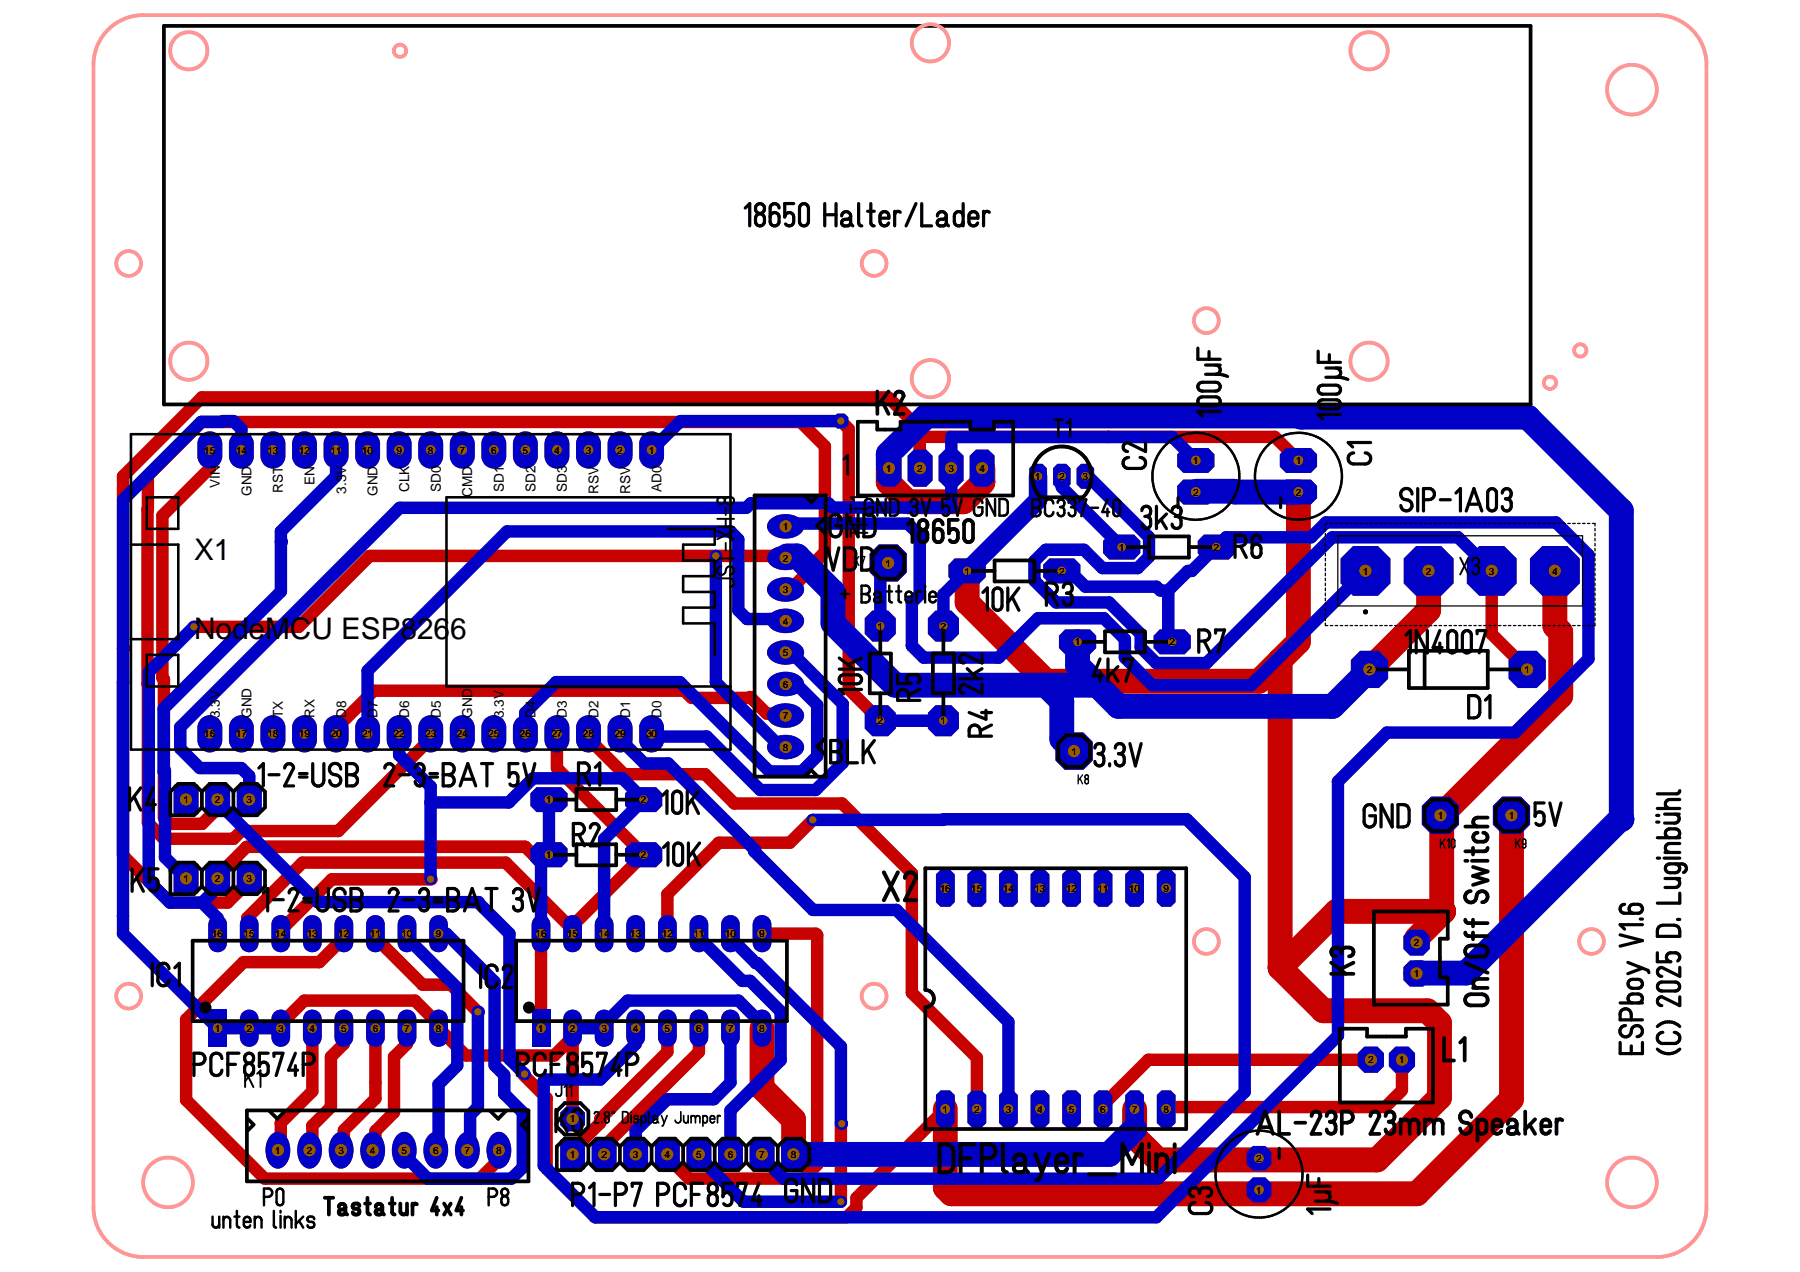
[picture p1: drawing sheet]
<svg xmlns="http://www.w3.org/2000/svg" width="297mm" height="210mm" viewBox="0 0 297 210" stroke-linecap="round" stroke-linejoin="round" font-family="sans-serif">
<defs><g id="words">
<g font-size="4.9">
<text x="32" y="92.5">X1</text>
<text x="32" y="105.5">NodeMCU ESP8266</text>
</g>
<g font-size="2.2">
<text x="36.3" y="80.6" transform="rotate(-90 36.3 80.6)">VIN</text>
<text x="41.5" y="81.8" transform="rotate(-90 41.5 81.8)">GND</text>
<text x="46.7" y="81.3" transform="rotate(-90 46.7 81.3)">RST</text>
<text x="51.9" y="80" transform="rotate(-90 51.9 80)">EN</text>
<text x="57.1" y="81.5" transform="rotate(-90 57.1 81.5)">3.3V</text>
<text x="62.3" y="81.8" transform="rotate(-90 62.3 81.8)">GND</text>
<text x="67.5" y="81.2" transform="rotate(-90 67.5 81.2)">CLK</text>
<text x="72.7" y="81.2" transform="rotate(-90 72.7 81.2)">SD0</text>
<text x="77.9" y="82" transform="rotate(-90 77.9 82)">CMD</text>
<text x="83.1" y="81.2" transform="rotate(-90 83.1 81.2)">SD1</text>
<text x="88.3" y="81.2" transform="rotate(-90 88.3 81.2)">SD2</text>
<text x="93.6" y="81.2" transform="rotate(-90 93.6 81.2)">SD3</text>
<text x="98.8" y="81.5" transform="rotate(-90 98.8 81.5)">RSV</text>
<text x="104" y="81.5" transform="rotate(-90 104 81.5)">RSV</text>
<text x="109.2" y="81.2" transform="rotate(-90 109.2 81.2)">AD0</text>
<text x="36.3" y="118.5" transform="rotate(-90 36.3 118.5)">3.3V</text>
<text x="41.5" y="118.5" transform="rotate(-90 41.5 118.5)">GND</text>
<text x="46.7" y="118.5" transform="rotate(-90 46.7 118.5)">TX</text>
<text x="51.9" y="118.5" transform="rotate(-90 51.9 118.5)">RX</text>
<text x="57.1" y="118.5" transform="rotate(-90 57.1 118.5)">D8</text>
<text x="62.3" y="118.5" transform="rotate(-90 62.3 118.5)">D7</text>
<text x="67.5" y="118.5" transform="rotate(-90 67.5 118.5)">D6</text>
<text x="72.7" y="118.5" transform="rotate(-90 72.7 118.5)">D5</text>
<text x="77.9" y="118.5" transform="rotate(-90 77.9 118.5)">GND</text>
<text x="83.1" y="118.5" transform="rotate(-90 83.1 118.5)">3.3V</text>
<text x="88.3" y="118.5" transform="rotate(-90 88.3 118.5)">D4</text>
<text x="93.6" y="118.5" transform="rotate(-90 93.6 118.5)">D3</text>
<text x="98.8" y="118.5" transform="rotate(-90 98.8 118.5)">D2</text>
<text x="104" y="118.5" transform="rotate(-90 104 118.5)">D1</text>
<text x="109.2" y="118.5" transform="rotate(-90 109.2 118.5)">D0</text>
</g>
<g font-size="1.7">
<text x="33.7" y="74.8">15</text>
<text x="38.9" y="74.8">14</text>
<text x="44.1" y="74.8">13</text>
<text x="49.3" y="74.8">12</text>
<text x="54.5" y="74.8">11</text>
<text x="59.7" y="74.8">10</text>
<text x="65.4" y="74.8">9</text>
<text x="70.6" y="74.8">8</text>
<text x="75.8" y="74.8">7</text>
<text x="81" y="74.8">6</text>
<text x="86.2" y="74.8">5</text>
<text x="91.5" y="74.8">4</text>
<text x="96.7" y="74.8">3</text>
<text x="101.9" y="74.8">2</text>
<text x="107.1" y="74.8">1</text>
<text x="146.3" y="77.9">1</text>
<text x="151.4" y="77.9">2</text>
<text x="156.5" y="77.9">3</text>
<text x="161.6" y="77.9">4</text>
<text x="196.9" y="76.6">1</text>
<text x="213.8" y="76.6">1</text>
<text x="170.8" y="79.2">1</text>
<text x="174.8" y="79.2">2</text>
<text x="178.7" y="79.2">3</text>
<text x="196.9" y="81.8">2</text>
<text x="213.8" y="81.8">2</text>
<text x="129.2" y="87.5">1</text>
<text x="129.2" y="92.7">2</text>
<text x="146.1" y="93.5">1</text>
<text x="159.1" y="94.8">1</text>
<text x="174.8" y="94.8">2</text>
<text x="184.6" y="90.9">1</text>
<text x="200.3" y="90.9">2</text>
<text x="224.9" y="94.8">1</text>
<text x="235.3" y="94.8">2</text>
<text x="245.7" y="94.8">3</text>
<text x="256.1" y="94.8">4</text>
<text x="129.2" y="97.9">3</text>
<text x="129.2" y="103.1">4</text>
<text x="144.8" y="103.9">1</text>
<text x="155.2" y="103.9">2</text>
<text x="177.4" y="106.5">1</text>
<text x="193" y="106.5">2</text>
<text x="129.2" y="113.5">6</text>
<text x="129.2" y="108.3">5</text>
<text x="225.5" y="111.1">2</text>
<text x="251.6" y="111.1">1</text>
<text x="129.2" y="118.7">7</text>
<text x="144.8" y="119.5">2</text>
<text x="155.2" y="119.5">1</text>
<text x="33.7" y="121.7">16</text>
<text x="38.9" y="121.7">17</text>
<text x="44.1" y="121.7">18</text>
<text x="49.3" y="121.7">19</text>
<text x="54.5" y="121.7">20</text>
<text x="59.7" y="121.7">21</text>
<text x="64.9" y="121.7">22</text>
<text x="70.2" y="121.7">23</text>
<text x="75.4" y="121.7">24</text>
<text x="80.6" y="121.7">25</text>
<text x="85.8" y="121.7">26</text>
<text x="91" y="121.7">27</text>
<text x="96.2" y="121.7">28</text>
<text x="101.4" y="121.7">29</text>
<text x="106.6" y="121.7">30</text>
<text x="129.2" y="123.9">8</text>
<text x="176.8" y="124.5">1</text>
<text x="30.3" y="132.5">1</text>
<text x="35.5" y="132.5">2</text>
<text x="40.7" y="132.5">3</text>
<text x="90.1" y="132.5">1</text>
<text x="105.8" y="132.5">2</text>
<text x="237.2" y="135.1">1</text>
<text x="249" y="135.1">1</text>
<text x="90.1" y="141.6">1</text>
<text x="105.8" y="141.6">2</text>
<text x="30.3" y="145.5">1</text>
<text x="35.5" y="145.5">2</text>
<text x="40.7" y="145.5">3</text>
<text x="155.1" y="147.2">16</text>
<text x="160.3" y="147.2">15</text>
<text x="165.5" y="147.2">14</text>
<text x="170.7" y="147.2">13</text>
<text x="175.9" y="147.2">12</text>
<text x="181.1" y="147.2">11</text>
<text x="186.3" y="147.2">10</text>
<text x="192" y="147.2">9</text>
<text x="35" y="154.7">16</text>
<text x="40.2" y="154.7">15</text>
<text x="45.4" y="154.7">14</text>
<text x="50.6" y="154.7">13</text>
<text x="55.8" y="154.7">12</text>
<text x="61" y="154.7">11</text>
<text x="66.2" y="154.7">10</text>
<text x="71.9" y="154.7">9</text>
<text x="88.4" y="154.7">16</text>
<text x="93.6" y="154.7">15</text>
<text x="98.8" y="154.7">14</text>
<text x="104" y="154.7">13</text>
<text x="109.2" y="154.7">12</text>
<text x="114.4" y="154.7">11</text>
<text x="119.6" y="154.7">10</text>
<text x="125.3" y="154.7">9</text>
<text x="233.3" y="156.1">2</text>
<text x="233.3" y="161.2">1</text>
<text x="35.5" y="170.3">1</text>
<text x="40.7" y="170.3">2</text>
<text x="45.9" y="170.3">3</text>
<text x="51.1" y="170.3">4</text>
<text x="56.3" y="170.3">5</text>
<text x="61.5" y="170.3">6</text>
<text x="66.7" y="170.3">7</text>
<text x="71.9" y="170.3">8</text>
<text x="88.8" y="170.3">1</text>
<text x="94" y="170.3">2</text>
<text x="99.2" y="170.3">3</text>
<text x="104.4" y="170.3">4</text>
<text x="109.7" y="170.3">5</text>
<text x="114.9" y="170.3">6</text>
<text x="120.1" y="170.3">7</text>
<text x="125.3" y="170.3">8</text>
<text x="225.8" y="175.5">2</text>
<text x="230.9" y="175.5">1</text>
<text x="94" y="185.2">1</text>
<text x="155.5" y="183.6">1</text>
<text x="160.8" y="183.6">2</text>
<text x="166" y="183.6">3</text>
<text x="171.2" y="183.6">4</text>
<text x="176.4" y="183.6">5</text>
<text x="181.6" y="183.6">6</text>
<text x="186.8" y="183.6">7</text>
<text x="192" y="183.6">8</text>
<text x="45.4" y="190.4">1</text>
<text x="50.6" y="190.4">2</text>
<text x="55.8" y="190.4">3</text>
<text x="61.1" y="190.4">4</text>
<text x="66.3" y="190.4">5</text>
<text x="71.5" y="190.4">6</text>
<text x="76.7" y="190.4">7</text>
<text x="81.9" y="190.4">8</text>
<text x="94" y="191.1">1</text>
<text x="99.2" y="191.1">2</text>
<text x="104.4" y="191.1">3</text>
<text x="109.7" y="191.1">4</text>
<text x="114.9" y="191.1">5</text>
<text x="120.1" y="191.1">6</text>
<text x="125.3" y="191.1">7</text>
<text x="130.5" y="191.1">8</text>
<text x="207.3" y="191.7">2</text>
<text x="207.3" y="197">1</text>
</g>
</g></defs>
<g fill="#c70000">
<path d="M92.4 183.6l1.1-1h2l1 1v2.1l-1 1h-2l-1.1-1z"/>
<path d="M205.7 190.1l1.1-1h2l1 1v2.1l-1 1h-2l-1.1-1z"/>
<path d="M205.7 195.3l1.1-1h2l1 1v2.1l-1 1h-2l-1.1-1z"/>
<path d="M222.9 108.9l1.6-1.5h3l1.6 1.5v3.1l-1.6 1.5h-3l-1.6-1.5z"/>
<path d="M249 108.9l1.5-1.5h3.1l1.5 1.5v3.1l-1.5 1.5h-3.1l-1.5-1.5z"/>
<path d="M252.5 92.2l2-2.1h4.1l2.1 2.1v4.1l-2.1 2h-4.1l-2-2z"/>
<path d="M242.1 92.2l2-2.1h4.1l2.1 2.1v4.1l-2.1 2h-4.1l-2-2z"/>
<path d="M231.6 92.2l2.1-2.1h4.1l2.1 2.1v4.1l-2.1 2h-4.1l-2.1-2z"/>
<path d="M221.2 92.2l2.1-2.1h4.1l2 2.1v4.1l-2 2h-4.1l-2.1-2z"/>
<path d="M234.6 133l1.6-1.5h3l1.6 1.5v3.1l-1.6 1.5h-3l-1.6-1.5z"/>
<path d="M247.9 131.5h3.1l1.5 1.5v3.1l-1.5 1.5h-3.1l-1.5-1.5v-3.1z"/>
<path d="M174.2 122.4l1.5-1.5h3.1l1.5 1.5v3.1l-1.5 1.5h-3.1l-1.5-1.5z"/>
<path d="M191.4 103.9h4.1l1 1v2l-1 1.1h-4.1l-1-1.1v-2z"/>
<path d="M175.8 103.9h4.1l1 1v2l-1 1.1h-4.1l-1-1.1v-2z"/>
<path d="M198.7 88.2h4.1l1 1.1v2l-1 1h-4.1l-1-1v-2z"/>
<path d="M183 88.2h4.2l1 1.1v2l-1 1h-4.2l-1-1v-2z"/>
<path d="M143.5 91.4l1.5-1.6h3.1l1.5 1.6v3l-1.5 1.6h-3.1l-1.5-1.6z"/>
<path d="M144 116.4h2.6l1.2 1.2v2.6l-1.2 1.3h-2.6l-1.3-1.3v-2.6z"/>
<path d="M142.7 102l1.3-1.2h2.6l1.2 1.2v2.6l-1.2 1.3h-2.6l-1.3-1.3z"/>
<path d="M153.1 102l1.3-1.2h2.6l1.2 1.2v2.6l-1.2 1.3h-2.6l-1.3-1.3z"/>
<path d="M153.1 117.6l1.3-1.2h2.6l1.2 1.2v2.6l-1.2 1.3h-2.6l-1.3-1.3z"/>
<path d="M173.2 92.2h4.1l1 1v2l-1 1.1h-4.1l-1.1-1.1v-2z"/>
<path d="M157.5 92.2h4.1l1.1 1v2l-1.1 1.1h-4.1l-1-1.1v-2z"/>
<path d="M128.9 189l1-1.1h2.1l1 1.1v3l-1 1.1h-2.1l-1-1.1z"/>
<path d="M123.7 189l1-1.1h2.1l1 1.1v3l-1 1.1h-2.1l-1-1.1z"/>
<path d="M118.5 189l1-1.1h2.1l1 1.1v3l-1 1.1h-2.1l-1-1.1z"/>
<path d="M113.3 189l1-1.1h2.1l1 1.1v3l-1 1.1h-2.1l-1-1.1z"/>
<path d="M108.1 189l1-1.1h2l1.1 1.1v3l-1.1 1.1h-2l-1-1.1z"/>
<path d="M102.8 189l1.1-1.1h2l1.1 1.1v3l-1.1 1.1h-2l-1.1-1.1z"/>
<path d="M97.6 189l1.1-1.1h2l1 1.1v3l-1 1.1h-2l-1.1-1.1z"/>
<path d="M178.4 76.5h1.4l.8 .8v2.6l-.8 .7h-1.4l-.7-.7v-2.6z"/>
<path d="M173.8 77.3l.7-.8h1.4l.8 .8v2.6l-.8 .7h-1.4l-.7-.7z"/>
<path d="M169.9 77.3l.7-.8h1.4l.7 .8v2.6l-.7 .7h-1.4l-.7-.7z"/>
<path d="M87.7 166.6h3.1v6.1h-3.1z"/>
<path d="M39.1 143.4l1-1h2l1.1 1v3.1l-1.1 1h-2l-1-1z"/>
<path d="M33.9 143.4l1-1h2l1.1 1v3.1l-1.1 1h-2l-1-1z"/>
<path d="M39.1 130.4l1-1h2l1.1 1v3.1l-1.1 1h-2l-1-1z"/>
<path d="M33.9 130.4l1-1h2l1.1 1v3.1l-1.1 1h-2l-1-1z"/>
<path d="M232.7 153.4h2.1l1.1 1.1v2.1l-1.1 1.1h-2.1l-1.1-1.1v-2.1z"/>
<path d="M231.6 159.6l1.1-1.1h2.1l1.1 1.1v2.1l-1.1 1.1h-2.1l-1.1-1.1z"/>
<path d="M195.3 79.1h4.1l1 1.1v2l-1 1h-4.1l-1-1v-2z"/>
<path d="M195.3 73.9h4.1l1 1.1v2l-1 1h-4.1l-1-1v-2z"/>
<path d="M212.2 79.1h4.1l1 1.1v2l-1 1h-4.1l-1-1v-2z"/>
<path d="M212.2 73.9h4.1l1 1.1v2l-1 1h-4.1l-1-1v-2z"/>
<path d="M104.2 139h4.1l1 1v2.1l-1 1h-4.1l-1.1-1v-2.1z"/>
<path d="M88.5 139h4.1l1.1 1v2.1l-1.1 1h-4.1l-1-1v-2.1z"/>
<path d="M104.2 129.9h4.1l1 1v2.1l-1 1h-4.1l-1.1-1v-2.1z"/>
<path d="M88.5 129.9h4.1l1.1 1v2.1l-1.1 1h-4.1l-1-1v-2.1z"/>
<path d="M160 75.2l1.1-1h2l1 1v4.1l-1 1h-2l-1.1-1z"/>
<path d="M154.9 75.2l1-1h2.1l1 1v4.1l-1 1h-2.1l-1-1z"/>
<path d="M149.8 75.2l1-1h2l1.1 1v4.1l-1.1 1h-2l-1-1z"/>
<path d="M144.7 75.2l1-1h2l1.1 1v4.1l-1.1 1h-2l-1-1z"/>
<path d="M127.2 122a4 4 0 0 1 5.2 .4 1.62 1.62 0 0 1-.9 2.5 4 4 0 0 1-4.6-.7 1.48 1.48 0 0 1 .3-2.2z"/>
<path d="M127.2 116.8a4 4 0 0 1 5.2 .4 1.62 1.62 0 0 1-.9 2.5 4 4 0 0 1-4.6-.7 1.48 1.48 0 0 1 .3-2.2z"/>
<path d="M127.2 111.6a4 4 0 0 1 5.2 .4 1.62 1.62 0 0 1-.9 2.4 4 4 0 0 1-4.6-.6 1.48 1.48 0 0 1 .3-2.2z"/>
<path d="M127.2 106.4a4 4 0 0 1 5.2 .4 1.62 1.62 0 0 1-.9 2.4 4 4 0 0 1-4.6-.6 1.48 1.48 0 0 1 .3-2.2z"/>
<path d="M127.2 101.2a4 4 0 0 1 5.2 .4 1.62 1.62 0 0 1-.9 2.4 4 4 0 0 1-4.6-.7 1.48 1.48 0 0 1 .3-2.1z"/>
<path d="M127.2 96a4 4 0 0 1 5.2 .4 1.62 1.62 0 0 1-.9 2.4 4 4 0 0 1-4.6-.6 1.48 1.48 0 0 1 .3-2.2z"/>
<path d="M127.2 90.8a4 4 0 0 1 5.2 .4 1.62 1.62 0 0 1-.9 2.4 4 4 0 0 1-4.6-.6 1.48 1.48 0 0 1 .3-2.2z"/>
<path d="M127.2 85.6a4 4 0 0 1 5.2 .4 1.62 1.62 0 0 1-.9 2.4 4 4 0 0 1-4.6-.7 1.48 1.48 0 0 1 .3-2.1z"/>
<path d="M225.1 172.7h2.2l1.1 1.1v2.2l-1.1 1h-2.2l-1-1v-2.2z"/>
<path d="M230.3 172.7h2.1l1.1 1.1v2.2l-1.1 1h-2.1l-1.1-1v-2.2z"/>
<path d="M34.4 166.6h3.1v6.1h-3.1z"/>
<path d="M81 187.4a1.63 1.63 0 0 1 1.6-.6 1.63 1.63 0 0 1 1.3 1.1 3.9 3.9 0 0 1-.7 4.6 1.65 1.65 0 0 1-2.5-.8 4.1 4.1 0 0 1 .3-4.3z"/>
<path d="M75.8 187.4a1.63 1.63 0 0 1 1.6-.6 1.63 1.63 0 0 1 1.3 1.1 3.9 3.9 0 0 1-.7 4.6 1.65 1.65 0 0 1-2.5-.8 4.1 4.1 0 0 1 .3-4.3z"/>
<path d="M70.6 187.4a1.63 1.63 0 0 1 1.6-.6 1.63 1.63 0 0 1 1.3 1.1 3.9 3.9 0 0 1-.7 4.6 1.65 1.65 0 0 1-2.5-.8 4.1 4.1 0 0 1 .3-4.3z"/>
<path d="M65.4 187.4a1.63 1.63 0 0 1 1.6-.6 1.63 1.63 0 0 1 1.3 1.1 3.9 3.9 0 0 1-.7 4.6 1.65 1.65 0 0 1-2.5-.8 4.1 4.1 0 0 1 .3-4.3z"/>
<path d="M60.2 187.4a1.63 1.63 0 0 1 1.6-.6 1.63 1.63 0 0 1 1.3 1.1 3.9 3.9 0 0 1-.7 4.6 1.65 1.65 0 0 1-2.5-.8 4.1 4.1 0 0 1 .3-4.3z"/>
<path d="M55 187.4a1.63 1.63 0 0 1 1.6-.6 1.63 1.63 0 0 1 1.3 1.1 3.9 3.9 0 0 1-.7 4.6 1.65 1.65 0 0 1-2.5-.8 4.1 4.1 0 0 1 .3-4.3z"/>
<path d="M49.8 187.4a1.63 1.63 0 0 1 1.6-.6 1.63 1.63 0 0 1 1.3 1.1 3.9 3.9 0 0 1-.7 4.6 1.65 1.65 0 0 1-2.5-.8 4.1 4.1 0 0 1 .3-4.3z"/>
<path d="M44.6 187.4a1.63 1.63 0 0 1 1.6-.6 1.63 1.63 0 0 1 1.3 1.1 3.9 3.9 0 0 1-.7 4.6 1.65 1.65 0 0 1-2.5-.8 4.1 4.1 0 0 1 .3-4.3z"/>
<path d="M154.5 144.3l.7-.8h1.6l.7 .8v4.6l-.7 .7h-1.6l-.7-.7z"/>
<path d="M190.9 180.7l.8-.8h1.5l.8 .8v4.6l-.8 .8h-1.5l-.8-.8z"/>
<path d="M159.7 144.3l.7-.8h1.6l.8 .8v4.6l-.8 .7h-1.6l-.7-.7z"/>
<path d="M185.7 180.7l.8-.8h1.5l.8 .8v4.6l-.8 .8h-1.5l-.8-.8z"/>
<path d="M164.9 144.3l.8-.8h1.5l.8 .8v4.6l-.8 .7h-1.5l-.8-.7z"/>
<path d="M180.5 180.7l.8-.8h1.5l.8 .8v4.6l-.8 .8h-1.5l-.8-.8z"/>
<path d="M170.1 144.3l.8-.8h1.5l.8 .8v4.6l-.8 .7h-1.5l-.8-.7z"/>
<path d="M175.3 180.7l.8-.8h1.5l.8 .8v4.6l-.8 .8h-1.5l-.8-.8z"/>
<path d="M175.3 144.3l.8-.8h1.5l.8 .8v4.6l-.8 .7h-1.5l-.8-.7z"/>
<path d="M170.1 180.7l.8-.8h1.5l.8 .8v4.6l-.8 .8h-1.5l-.8-.8z"/>
<path d="M180.5 144.3l.8-.8h1.5l.8 .8v4.6l-.8 .7h-1.5l-.8-.7z"/>
<path d="M164.9 180.7l.8-.8h1.5l.8 .8v4.6l-.8 .8h-1.5l-.8-.8z"/>
<path d="M185.7 144.3l.8-.8h1.5l.8 .8v4.6l-.8 .7h-1.5l-.8-.7z"/>
<path d="M159.7 180.7l.7-.8h1.6l.8 .8v4.6l-.8 .8h-1.6l-.7-.8z"/>
<path d="M190.9 144.3l.8-.8h1.5l.8 .8v4.6l-.8 .7h-1.5l-.8-.7z"/>
<path d="M154.5 180.7l.7-.8h1.6l.7 .8v4.6l-.7 .8h-1.6l-.7-.8z"/>
</g>
<g fill="#c70000">
<path d="M92.6 188l3.6-.1 .3 .3v4.5l-.2 .3-3.5 .1-.3-.3-.1-4.5z" fill-rule="evenodd"/>
<path d="M88.2 151.4a1.56 1.56 0 0 1 1.7-.3 1.56 1.56 0 0 1 .9 1.4v3.1a1.55 1.55 0 0 1-1.5 1.5 1.55 1.55 0 0 1-1.6-1.5l.1-3.3z" fill-rule="evenodd"/>
<path d="M93.4 151.4a1.56 1.56 0 0 1 1.7-.3 1.56 1.56 0 0 1 .9 1.4v3.1a1.55 1.55 0 0 1-1.5 1.5 1.55 1.55 0 0 1-1.6-1.5l.1-3.3z" fill-rule="evenodd"/>
<path d="M98.6 151.4a1.56 1.56 0 0 1 1.7-.3 1.56 1.56 0 0 1 .9 1.4v3.1a1.55 1.55 0 0 1-1.5 1.5 1.55 1.55 0 0 1-1.6-1.5l.1-3.3z" fill-rule="evenodd"/>
<path d="M103.8 151.4a1.56 1.56 0 0 1 1.7-.3 1.56 1.56 0 0 1 .9 1.4v3.1a1.55 1.55 0 0 1-1.5 1.5 1.55 1.55 0 0 1-1.5-1.5v-3.3z" fill-rule="evenodd"/>
<path d="M109 151.4a1.56 1.56 0 0 1 1.7-.3 1.56 1.56 0 0 1 1 1.4v3.1a1.55 1.55 0 0 1-1.6 1.5 1.55 1.55 0 0 1-1.5-1.5v-3.3z" fill-rule="evenodd"/>
<path d="M114.2 151.4a1.56 1.56 0 0 1 1.7-.3 1.56 1.56 0 0 1 1 1.4v3.1a1.55 1.55 0 0 1-1.6 1.5 1.55 1.55 0 0 1-1.5-1.5v-3.3z" fill-rule="evenodd"/>
<path d="M119.4 151.4a1.56 1.56 0 0 1 1.7-.3 1.56 1.56 0 0 1 1 1.4v3.1a1.55 1.55 0 0 1-1.6 1.5 1.55 1.55 0 0 1-1.5-1.5v-3.3z" fill-rule="evenodd"/>
<path d="M124.7 151.4a1.56 1.56 0 0 1 1.6-.3 1.56 1.56 0 0 1 1 1.4v3.1a1.55 1.55 0 0 1-1.5 1.5 1.55 1.55 0 0 1-1.6-1.5v-3.3z" fill-rule="evenodd"/>
<path d="M124.7 167a1.56 1.56 0 0 1 1.6-.3 1.56 1.56 0 0 1 1 1.4v3.1a1.55 1.55 0 0 1-1.5 1.5 1.55 1.55 0 0 1-1.6-1.5v-3.3z" fill-rule="evenodd"/>
<path d="M119.4 167a1.56 1.56 0 0 1 1.7-.3 1.56 1.56 0 0 1 1 1.4v3.1a1.55 1.55 0 0 1-1.6 1.5 1.55 1.55 0 0 1-1.5-1.5v-3.3z" fill-rule="evenodd"/>
<path d="M114.2 167a1.56 1.56 0 0 1 1.7-.3 1.56 1.56 0 0 1 1 1.4v3.1a1.55 1.55 0 0 1-1.6 1.5 1.55 1.55 0 0 1-1.5-1.5v-3.3z" fill-rule="evenodd"/>
<path d="M109 167a1.56 1.56 0 0 1 1.7-.3 1.56 1.56 0 0 1 1 1.4v3.1a1.55 1.55 0 0 1-1.6 1.5 1.55 1.55 0 0 1-1.5-1.5v-3.3z" fill-rule="evenodd"/>
<path d="M103.8 167a1.56 1.56 0 0 1 1.7-.3 1.56 1.56 0 0 1 .9 1.4v3.1a1.55 1.55 0 0 1-1.5 1.5 1.55 1.55 0 0 1-1.5-1.5v-3.3z" fill-rule="evenodd"/>
<path d="M98.6 167a1.56 1.56 0 0 1 1.7-.3 1.56 1.56 0 0 1 .9 1.4v3.1a1.55 1.55 0 0 1-1.5 1.5 1.55 1.55 0 0 1-1.6-1.5l.1-3.3z" fill-rule="evenodd"/>
<path d="M93.4 167a1.56 1.56 0 0 1 1.7-.3 1.56 1.56 0 0 1 .9 1.4v3.1a1.55 1.55 0 0 1-1.5 1.5 1.55 1.55 0 0 1-1.6-1.5l.1-3.3z" fill-rule="evenodd"/>
<path d="M28.8 142.5l.2-.1h3.4l.3 .2 .1 4.6-.2 .3h-3.6l-.3-.2v-4.6z" fill-rule="evenodd"/>
<path d="M28.9 129.4h3.5l.3 .2 .1 4.6-.2 .3h-3.6l-.3-.2v-4.6z" fill-rule="evenodd"/>
<path d="M34.8 151.4a1.56 1.56 0 0 1 1.7-.3 1.56 1.56 0 0 1 1 1.4v3.1a1.55 1.55 0 0 1-1.6 1.5 1.55 1.55 0 0 1-1.5-1.5v-3.3z" fill-rule="evenodd"/>
<path d="M40 151.4a1.56 1.56 0 0 1 1.7-.3 1.56 1.56 0 0 1 1 1.4v3.1a1.55 1.55 0 0 1-1.6 1.5 1.55 1.55 0 0 1-1.5-1.5v-3.3z" fill-rule="evenodd"/>
<path d="M45.2 151.4a1.56 1.56 0 0 1 1.7-.3 1.56 1.56 0 0 1 1 1.4v3.1a1.55 1.55 0 0 1-1.6 1.5 1.55 1.55 0 0 1-1.5-1.5v-3.3z" fill-rule="evenodd"/>
<path d="M50.4 151.4a1.56 1.56 0 0 1 1.7-.3 1.56 1.56 0 0 1 1 1.4v3.1a1.55 1.55 0 0 1-1.6 1.5 1.55 1.55 0 0 1-1.5-1.5v-3.3z" fill-rule="evenodd"/>
<path d="M55.6 151.4a1.56 1.56 0 0 1 1.7-.3 1.56 1.56 0 0 1 1 1.4v3.1a1.55 1.55 0 0 1-1.6 1.5 1.55 1.55 0 0 1-1.5-1.5v-3.3z" fill-rule="evenodd"/>
<path d="M60.9 151.4a1.56 1.56 0 0 1 1.6-.3 1.56 1.56 0 0 1 1 1.4v3.1a1.55 1.55 0 0 1-1.5 1.5 1.55 1.55 0 0 1-1.6-1.5v-3.3z" fill-rule="evenodd"/>
<path d="M66.1 151.4a1.56 1.56 0 0 1 1.6-.3 1.56 1.56 0 0 1 1 1.4v3.1a1.55 1.55 0 0 1-1.5 1.5 1.55 1.55 0 0 1-1.6-1.5v-3.3z" fill-rule="evenodd"/>
<path d="M71.3 151.4a1.56 1.56 0 0 1 1.7-.3 1.56 1.56 0 0 1 .9 1.4v3.1a1.55 1.55 0 0 1-1.5 1.5 1.55 1.55 0 0 1-1.6-1.5v-3.3z" fill-rule="evenodd"/>
<path d="M71.3 167a1.56 1.56 0 0 1 1.7-.3 1.56 1.56 0 0 1 .9 1.4v3.1a1.55 1.55 0 0 1-1.5 1.5 1.55 1.55 0 0 1-1.6-1.5v-3.3z" fill-rule="evenodd"/>
<path d="M66.1 167a1.56 1.56 0 0 1 1.6-.3 1.56 1.56 0 0 1 1 1.4v3.1a1.55 1.55 0 0 1-1.5 1.5 1.55 1.55 0 0 1-1.6-1.5v-3.3z" fill-rule="evenodd"/>
<path d="M60.9 167a1.56 1.56 0 0 1 1.6-.3 1.56 1.56 0 0 1 1 1.4v3.1a1.55 1.55 0 0 1-1.5 1.5 1.55 1.55 0 0 1-1.6-1.5v-3.3z" fill-rule="evenodd"/>
<path d="M55.6 167a1.56 1.56 0 0 1 1.7-.3 1.56 1.56 0 0 1 1 1.4v3.1a1.55 1.55 0 0 1-1.6 1.5 1.55 1.55 0 0 1-1.5-1.5v-3.3z" fill-rule="evenodd"/>
<path d="M50.4 167a1.56 1.56 0 0 1 1.7-.3 1.56 1.56 0 0 1 1 1.4v3.1a1.55 1.55 0 0 1-1.6 1.5 1.55 1.55 0 0 1-1.5-1.5v-3.3z" fill-rule="evenodd"/>
<path d="M45.2 167a1.56 1.56 0 0 1 1.7-.3 1.56 1.56 0 0 1 1 1.4v3.1a1.55 1.55 0 0 1-1.6 1.5 1.55 1.55 0 0 1-1.5-1.5v-3.3z" fill-rule="evenodd"/>
<path d="M40 167a1.56 1.56 0 0 1 1.7-.3 1.56 1.56 0 0 1 1 1.4v3.1a1.55 1.55 0 0 1-1.6 1.5 1.55 1.55 0 0 1-1.5-1.5v-3.3z" fill-rule="evenodd"/>
<path d="M33.2 118.6a2.07 2.07 0 0 1 2.2-.4 2.07 2.07 0 0 1 1.3 1.9v2a2.05 2.05 0 0 1-2.1 2.1 2.05 2.05 0 0 1-2-2.1v-2.3l.2-.7z" fill-rule="evenodd"/>
<path d="M38.4 118.6a2.07 2.07 0 0 1 2.2-.4 2.07 2.07 0 0 1 1.3 1.9v2a2.05 2.05 0 0 1-2.1 2.1 2.05 2.05 0 0 1-2-2.1v-2.3l.2-.7z" fill-rule="evenodd"/>
<path d="M43.6 118.6a2.07 2.07 0 0 1 2.2-.4 2.07 2.07 0 0 1 1.3 1.9v2a2.05 2.05 0 0 1-2.1 2.1 2.05 2.05 0 0 1-2-2.1v-2.3l.2-.7z" fill-rule="evenodd"/>
<path d="M48.8 118.6a2.07 2.07 0 0 1 2.2-.4 2.07 2.07 0 0 1 1.3 1.9v2a2.05 2.05 0 0 1-2.1 2.1 2.05 2.05 0 0 1-2-2.1v-2.3l.2-.7z" fill-rule="evenodd"/>
<path d="M54 118.6a2.07 2.07 0 0 1 2.2-.4 2.07 2.07 0 0 1 1.3 1.9v2a2.05 2.05 0 0 1-2 2.1 2.05 2.05 0 0 1-2.1-2.1v-2.3l.2-.7z" fill-rule="evenodd"/>
<path d="M59.2 118.6a2.07 2.07 0 0 1 2.2-.4 2.07 2.07 0 0 1 1.3 1.9v2a2.05 2.05 0 0 1-2 2.1 2.05 2.05 0 0 1-2.1-2.1v-2.3l.2-.7z" fill-rule="evenodd"/>
<path d="M64.4 118.6a2.07 2.07 0 0 1 2.3-.4 2.07 2.07 0 0 1 1.2 1.9v2a2.05 2.05 0 0 1-2 2.1 2.05 2.05 0 0 1-2.1-2.1v-2.3l.3-.7z" fill-rule="evenodd"/>
<path d="M69.6 118.6a2.07 2.07 0 0 1 2.3-.4 2.07 2.07 0 0 1 1.2 1.9v2a2.05 2.05 0 0 1-2 2.1 2.05 2.05 0 0 1-2.1-2.1v-2.3l.3-.7z" fill-rule="evenodd"/>
<path d="M74.8 118.6a2.07 2.07 0 0 1 2.3-.4 2.07 2.07 0 0 1 1.2 1.9v2a2.05 2.05 0 0 1-2 2.1 2.05 2.05 0 0 1-2.1-2.1l.1-2.3 .2-.7z" fill-rule="evenodd"/>
<path d="M80 118.6a2.07 2.07 0 0 1 2.3-.4 2.07 2.07 0 0 1 1.2 1.9v2a2.05 2.05 0 0 1-2 2.1 2.05 2.05 0 0 1-2.1-2.1l.1-2.3 .2-.7z" fill-rule="evenodd"/>
<path d="M85.2 118.6a2.07 2.07 0 0 1 2.3-.4 2.07 2.07 0 0 1 1.3 1.9v2a2.05 2.05 0 0 1-2.1 2.1 2.05 2.05 0 0 1-2.1-2.1l.1-2.3 .2-.7z" fill-rule="evenodd"/>
<path d="M90.4 118.6a2.07 2.07 0 0 1 2.3-.4 2.07 2.07 0 0 1 1.3 1.9v2a2.05 2.05 0 0 1-2.1 2.1 2.05 2.05 0 0 1-2-2.1v-2.3l.2-.7z" fill-rule="evenodd"/>
<path d="M95.7 118.6a2.07 2.07 0 0 1 2.2-.4 2.07 2.07 0 0 1 1.3 1.9v2a2.05 2.05 0 0 1-2.1 2.1 2.05 2.05 0 0 1-2-2.1v-2.3l.2-.7z" fill-rule="evenodd"/>
<path d="M100.9 118.6a2.07 2.07 0 0 1 2.2-.4 2.07 2.07 0 0 1 1.3 1.9v2a2.05 2.05 0 0 1-2.1 2.1 2.05 2.05 0 0 1-2-2.1v-2.3l.2-.7z" fill-rule="evenodd"/>
<path d="M106.1 118.6a2.07 2.07 0 0 1 2.2-.4 2.07 2.07 0 0 1 1.3 1.9v2a2.05 2.05 0 0 1-2.1 2.1 2.05 2.05 0 0 1-2-2.1v-2.3l.2-.7z" fill-rule="evenodd"/>
<path d="M33.2 71.8a2.07 2.07 0 0 1 2.2-.5 2.07 2.07 0 0 1 1.3 1.9v2.1a2.05 2.05 0 0 1-2.1 2 2.05 2.05 0 0 1-2-2v-2.4l.2-.6z" fill-rule="evenodd"/>
<path d="M38.4 71.8a2.07 2.07 0 0 1 2.2-.5 2.07 2.07 0 0 1 1.3 1.9v2.1a2.05 2.05 0 0 1-2.1 2 2.05 2.05 0 0 1-2-2v-2.4l.2-.6z" fill-rule="evenodd"/>
<path d="M43.6 71.8a2.07 2.07 0 0 1 2.2-.5 2.07 2.07 0 0 1 1.3 1.9v2.1a2.05 2.05 0 0 1-2.1 2 2.05 2.05 0 0 1-2-2v-2.4l.2-.6z" fill-rule="evenodd"/>
<path d="M48.8 71.8a2.07 2.07 0 0 1 2.2-.5 2.07 2.07 0 0 1 1.3 1.9v2.1a2.05 2.05 0 0 1-2.1 2 2.05 2.05 0 0 1-2-2v-2.4l.2-.6z" fill-rule="evenodd"/>
<path d="M54 71.8a2.07 2.07 0 0 1 2.2-.5 2.07 2.07 0 0 1 1.3 1.9v2.1a2.05 2.05 0 0 1-2 2 2.05 2.05 0 0 1-2.1-2v-2.4l.2-.6z" fill-rule="evenodd"/>
<path d="M59.2 71.8a2.07 2.07 0 0 1 2.2-.5 2.07 2.07 0 0 1 1.3 1.9v2.1a2.05 2.05 0 0 1-2 2 2.05 2.05 0 0 1-2.1-2v-2.4l.2-.6z" fill-rule="evenodd"/>
<path d="M64.4 71.8a2.07 2.07 0 0 1 2.3-.5 2.07 2.07 0 0 1 1.2 1.9v2.1a2.05 2.05 0 0 1-2 2 2.05 2.05 0 0 1-2.1-2v-2.4l.3-.6z" fill-rule="evenodd"/>
<path d="M69.6 71.8a2.07 2.07 0 0 1 2.3-.5 2.07 2.07 0 0 1 1.2 1.9v2.1a2.05 2.05 0 0 1-2 2 2.05 2.05 0 0 1-2.1-2v-2.4l.3-.6z" fill-rule="evenodd"/>
<path d="M74.8 71.8a2.07 2.07 0 0 1 2.3-.5 2.07 2.07 0 0 1 1.2 1.9v2.1a2.05 2.05 0 0 1-2 2 2.05 2.05 0 0 1-2.1-2l.1-2.4 .2-.6z" fill-rule="evenodd"/>
<path d="M80 71.8a2.07 2.07 0 0 1 2.3-.5 2.07 2.07 0 0 1 1.2 1.9v2.1a2.05 2.05 0 0 1-2 2 2.05 2.05 0 0 1-2.1-2l.1-2.4 .2-.6z" fill-rule="evenodd"/>
<path d="M85.2 71.8a2.07 2.07 0 0 1 2.3-.5 2.07 2.07 0 0 1 1.3 1.9v2.1a2.05 2.05 0 0 1-2.1 2 2.05 2.05 0 0 1-2.1-2l.1-2.4 .2-.6z" fill-rule="evenodd"/>
<path d="M90.4 71.8a2.07 2.07 0 0 1 2.3-.5 2.07 2.07 0 0 1 1.3 1.9v2.1a2.05 2.05 0 0 1-2.1 2 2.05 2.05 0 0 1-2-2v-2.4l.2-.6z" fill-rule="evenodd"/>
<path d="M95.7 71.8a2.07 2.07 0 0 1 2.2-.5 2.07 2.07 0 0 1 1.3 1.9v2.1a2.05 2.05 0 0 1-2.1 2 2.05 2.05 0 0 1-2-2v-2.4l.2-.6z" fill-rule="evenodd"/>
<path d="M100.9 71.8a2.07 2.07 0 0 1 2.2-.5 2.07 2.07 0 0 1 1.3 1.9v2.1a2.05 2.05 0 0 1-2.1 2 2.05 2.05 0 0 1-2-2v-2.4l.2-.6z" fill-rule="evenodd"/>
<path d="M106.1 71.8a2.07 2.07 0 0 1 2.2-.5 2.07 2.07 0 0 1 1.3 1.9v2.1a2.05 2.05 0 0 1-2.1 2 2.05 2.05 0 0 1-2-2v-2.4l.2-.6z" fill-rule="evenodd"/>
</g>
<path d="M138.8 69.5l1.3 1.3v42.9l5.2 5.2M246.2 94.2v10.4l5.8 5.9" fill="none" stroke="#c70000" stroke-width="2.1"/>
<path d="M137.5 68.9l.7-.6h1.2l.6 .6v1.2l-.6 .6h-1.2l-.7-.6z" fill="#c70000"/>
<path d="M125.8 154.1h8.8l.3 .2v37.9l-2.3 2.3h-18.9l-3.6-3.6v-.4M138.9 185.4l-.1 .2v12.7" fill="none" stroke="#c70000" stroke-width="2.1"/>
<g fill="#c70000">
<circle cx="138.9" cy="185.4" r="1"/>
<circle cx="138.7" cy="198.3" r="1"/>
</g>
<path d="M134.1 135.3l-3.8 3.8h-11.7M110.1 147.6v6.5M115.3 153.4v.7" fill="none" stroke="#c70000" stroke-width="2.1"/>
<circle cx="134.1" cy="135.3" r="1" fill="#c70000"/>
<path d="M151.8 77.3v-6.5l-5.2-5.2h-113.3l-13 13M118.6 139.1l-8.5 8.5M110.1 169.7v3.9l-11 11v.7l-4.6 4.5v.7M115.3 169.7v3.9l-15.6 15.6v1.3M104.9 190.1v.4" fill="none" stroke="#c70000" stroke-width="2.1"/>
<circle cx="20.3" cy="107" r="1.03" fill="#c70000"/>
<path d="M20.3 78.6v62.6l7.8 7.7h9.4l3.6-3.5v-.5M214.3 76l-3.9-3.9h-58.6v5.2" fill="none" stroke="#c70000" stroke-width="2.1"/>
<circle cx="182.9" cy="72.1" r="1.03" fill="#c70000"/>
<path d="M129.9 96.9l.1-.1h.9l4-3.9v-.5l1.2-1.3v-17.5l-4-4h-98.8l-8.9 8.9v57.3l2.6 2.6h11.5l1.3-1.3h16l15.3-15.2v-.8M127 102.2h2.9M129.9 117.8h-3.4l-2.7-2.8-.1 .2h-9.6l-1.2-1.2h-51.2l-6.2 6.2v.9M86.7 120.2v.9M97.1 121.1v.8l5.9 5.9h13.4l4.8 4.8h17.8l11.5 11.5v19.7l10.7 10.7v8.5M56.7 154.1v.6M30.7 168.2v13.3l13 13h35.5l3.6-3.6v-.8M104.9 169v.7" fill="none" stroke="#c70000" stroke-width="2.1"/>
<path d="M146.6 77.3v2.3l3.2 3.2h9.2l3.2-3.2v-2.3" fill="none" stroke="#c70000" stroke-width="4.1"/>
<circle cx="56.7" cy="154.7" r="1.03" fill="#c70000"/>
<path d="M56.7 154.7l-4 4.1h-12.5l-9.5 9.4M62 154.1v.6M69.7 162.5h4.7" fill="none" stroke="#c70000" stroke-width="2.1"/>
<circle cx="78.8" cy="167" r="1" fill="#c70000"/>
<path d="M54.8 145.1l-8.5 8.4v.6M62 154.7l7.7 7.8M51.5 169.7v10.4l-5.2 5.2v5.2M56.7 169.7v2.6l-2.1 2.1v8.3l-3.1 3.1v4.7M62 169.7v11.6l-5.3 5.2v4M67.2 169.7v2.6l-2.2 2.1v9.2l-3 3v3.9M74.4 162.5l4.5 4.5M67.2 190.5v.4" fill="none" stroke="#c70000" stroke-width="2.1"/>
<g fill="#c70000">
<circle cx="71.1" cy="145.1" r="1.03"/>
<circle cx="71" cy="145.1" r="1"/>
</g>
<path d="M34.6 74.3v3l-7.8 7.8v26.7l.3 .3v22.9M35.9 132v1.4M91.9 121.1v5.7l14.3 14.3-11.7 11.7v1.3M54.8 145.1h16.3M94.5 153.4l-11-11.1h-33.6l-9.1 9.2h.3v2.6M90.2 181.2v11.7M156 183l-14.7 14.7v1.6M98.2 200.9h41.5" fill="none" stroke="#c70000" stroke-width="2.1"/>
<path d="M249.4 134.5v46.9l-15.6 15.6h-76.8l-1-1v-13" fill="none" stroke="#c70000" stroke-width="4.1"/>
<circle cx="86.6" cy="177.2" r="1" fill="#c70000"/>
<path d="M61 91.7h68.9M32 103.4h17.3M35.9 133.4l-2.5 2.6h-5.4l-.9-1M40.7 139.7l-4.8 4.8v.4M43.3 139.7h43.4l1.3 1.4h2.6M89.3 154.1v15.6M86.3 177.3l3.9 3.9M226.2 174.9h-36.7l-7.5 7.4v.7M231.4 174.9v5M90.2 192.9l8 8M141.3 199.3l-1.6 1.6M231.2 180.1l-2.6 2.6h-35.8l-.4 .3" fill="none" stroke="#c70000" stroke-width="2.1"/>
<path d="M235.8 94.2v6.5l-9.8 9.8" fill="none" stroke="#c70000" stroke-width="4.1"/>
<g fill="#c70000">
<circle cx="118.1" cy="91.7" r="1"/>
<circle cx="32" cy="103.4" r="1"/>
</g>
<path d="M61 91.7l-11.7 11.7M40.7 139.7h2.6M94.5 171.2v12.7" fill="none" stroke="#c70000" stroke-width="2.1"/>
<circle cx="94.5" cy="171.2" r="1.03" fill="#c70000"/>
<path d="M39.8 72.8v1.5M233.8 154.8v.7M46.3 169.7v-.7l3.9-3.9h18.3l3.9 3.9v.7l4.5 4.5h14.6l3-3v-1.5M94.5 183.9l-.6 .6" fill="none" stroke="#c70000" stroke-width="2.1"/>
<path d="M214.3 81.2v24.7l-6.5 6.5h-35.2l-13-13v-5.2M256.6 94.2v9.1l1 1v10.6l-19.7 19.6v15.6l.3 .3M211.2 108.9v50.8M211.2 159.7l7.2 7.1h17.1l2.1 2v12.3l-10.4 10.3h-36.1l-3.9-3.8v-4.6M238.2 150.4l-4.4 4.4M238.2 150.4h-17.6l-9.4 9.3M125.8 169.7v9.8l5.2 5.2v5.8" fill="none" stroke="#c70000" stroke-width="4.1"/>
<g fill="#0000c7">
<path d="M92.4 183.6l1.1-1h2l1 1v2.1l-1 1h-2l-1.1-1z"/>
<path d="M205.7 190.1l1.1-1h2l1 1v2.1l-1 1h-2l-1.1-1z"/>
<path d="M205.7 195.3l1.1-1h2l1 1v2.1l-1 1h-2l-1.1-1z"/>
<path d="M222.9 108.9l1.6-1.5h3l1.6 1.5v3.1l-1.6 1.5h-3l-1.6-1.5z"/>
<path d="M249 108.9l1.5-1.5h3.1l1.5 1.5v3.1l-1.5 1.5h-3.1l-1.5-1.5z"/>
<path d="M252.5 92.2l2-2.1h4.1l2.1 2.1v4.1l-2.1 2h-4.1l-2-2z"/>
<path d="M242.1 92.2l2-2.1h4.1l2.1 2.1v4.1l-2.1 2h-4.1l-2-2z"/>
<path d="M231.6 92.2l2.1-2.1h4.1l2.1 2.1v4.1l-2.1 2h-4.1l-2.1-2z"/>
<path d="M221.2 92.2l2.1-2.1h4.1l2 2.1v4.1l-2 2h-4.1l-2.1-2z"/>
<path d="M234.6 133l1.6-1.5h3l1.6 1.5v3.1l-1.6 1.5h-3l-1.6-1.5z"/>
<path d="M247.9 131.5h3.1l1.5 1.5v3.1l-1.5 1.5h-3.1l-1.5-1.5v-3.1z"/>
<path d="M174.2 122.4l1.5-1.5h3.1l1.5 1.5v3.1l-1.5 1.5h-3.1l-1.5-1.5z"/>
<path d="M191.4 103.9h4.1l1 1v2l-1 1.1h-4.1l-1-1.1v-2z"/>
<path d="M175.8 103.9h4.1l1 1v2l-1 1.1h-4.1l-1-1.1v-2z"/>
<path d="M198.7 88.2h4.1l1 1.1v2l-1 1h-4.1l-1-1v-2z"/>
<path d="M183 88.2h4.2l1 1.1v2l-1 1h-4.2l-1-1v-2z"/>
<path d="M143.5 91.4l1.5-1.6h3.1l1.5 1.6v3l-1.5 1.6h-3.1l-1.5-1.6z"/>
<path d="M144 116.4h2.6l1.2 1.2v2.6l-1.2 1.3h-2.6l-1.3-1.3v-2.6z"/>
<path d="M142.7 102l1.3-1.2h2.6l1.2 1.2v2.6l-1.2 1.3h-2.6l-1.3-1.3z"/>
<path d="M153.1 102l1.3-1.2h2.6l1.2 1.2v2.6l-1.2 1.3h-2.6l-1.3-1.3z"/>
<path d="M153.1 117.6l1.3-1.2h2.6l1.2 1.2v2.6l-1.2 1.3h-2.6l-1.3-1.3z"/>
<path d="M173.2 92.2h4.1l1 1v2l-1 1.1h-4.1l-1.1-1.1v-2z"/>
<path d="M157.5 92.2h4.1l1.1 1v2l-1.1 1.1h-4.1l-1-1.1v-2z"/>
<path d="M128.9 189l1-1.1h2.1l1 1.1v3l-1 1.1h-2.1l-1-1.1z"/>
<path d="M123.7 189l1-1.1h2.1l1 1.1v3l-1 1.1h-2.1l-1-1.1z"/>
<path d="M118.5 189l1-1.1h2.1l1 1.1v3l-1 1.1h-2.1l-1-1.1z"/>
<path d="M113.3 189l1-1.1h2.1l1 1.1v3l-1 1.1h-2.1l-1-1.1z"/>
<path d="M108.1 189l1-1.1h2l1.1 1.1v3l-1.1 1.1h-2l-1-1.1z"/>
<path d="M102.8 189l1.1-1.1h2l1.1 1.1v3l-1.1 1.1h-2l-1.1-1.1z"/>
<path d="M97.6 189l1.1-1.1h2l1 1.1v3l-1 1.1h-2l-1.1-1.1z"/>
<path d="M178.4 76.5h1.4l.8 .8v2.6l-.8 .7h-1.4l-.7-.7v-2.6z"/>
<path d="M173.8 77.3l.7-.8h1.4l.8 .8v2.6l-.8 .7h-1.4l-.7-.7z"/>
<path d="M169.9 77.3l.7-.8h1.4l.7 .8v2.6l-.7 .7h-1.4l-.7-.7z"/>
<path d="M87.7 166.6h3.1v6.1h-3.1z"/>
<path d="M39.1 143.4l1-1h2l1.1 1v3.1l-1.1 1h-2l-1-1z"/>
<path d="M33.9 143.4l1-1h2l1.1 1v3.1l-1.1 1h-2l-1-1z"/>
<path d="M39.1 130.4l1-1h2l1.1 1v3.1l-1.1 1h-2l-1-1z"/>
<path d="M33.9 130.4l1-1h2l1.1 1v3.1l-1.1 1h-2l-1-1z"/>
<path d="M232.7 153.4h2.1l1.1 1.1v2.1l-1.1 1.1h-2.1l-1.1-1.1v-2.1z"/>
<path d="M231.6 159.6l1.1-1.1h2.1l1.1 1.1v2.1l-1.1 1.1h-2.1l-1.1-1.1z"/>
<path d="M195.3 79.1h4.1l1 1.1v2l-1 1h-4.1l-1-1v-2z"/>
<path d="M195.3 73.9h4.1l1 1.1v2l-1 1h-4.1l-1-1v-2z"/>
<path d="M212.2 79.1h4.1l1 1.1v2l-1 1h-4.1l-1-1v-2z"/>
<path d="M212.2 73.9h4.1l1 1.1v2l-1 1h-4.1l-1-1v-2z"/>
<path d="M104.2 139h4.1l1 1v2.1l-1 1h-4.1l-1.1-1v-2.1z"/>
<path d="M88.5 139h4.1l1.1 1v2.1l-1.1 1h-4.1l-1-1v-2.1z"/>
<path d="M104.2 129.9h4.1l1 1v2.1l-1 1h-4.1l-1.1-1v-2.1z"/>
<path d="M88.5 129.9h4.1l1.1 1v2.1l-1.1 1h-4.1l-1-1v-2.1z"/>
<path d="M160 75.2l1.1-1h2l1 1v4.1l-1 1h-2l-1.1-1z"/>
<path d="M154.9 75.2l1-1h2.1l1 1v4.1l-1 1h-2.1l-1-1z"/>
<path d="M149.8 75.2l1-1h2l1.1 1v4.1l-1.1 1h-2l-1-1z"/>
<path d="M144.7 75.2l1-1h2l1.1 1v4.1l-1.1 1h-2l-1-1z"/>
<path d="M127.2 122a4 4 0 0 1 5.2 .4 1.62 1.62 0 0 1-.9 2.5 4 4 0 0 1-4.6-.7 1.48 1.48 0 0 1 .3-2.2z"/>
<path d="M127.2 116.8a4 4 0 0 1 5.2 .4 1.62 1.62 0 0 1-.9 2.5 4 4 0 0 1-4.6-.7 1.48 1.48 0 0 1 .3-2.2z"/>
<path d="M127.2 111.6a4 4 0 0 1 5.2 .4 1.62 1.62 0 0 1-.9 2.4 4 4 0 0 1-4.6-.6 1.48 1.48 0 0 1 .3-2.2z"/>
<path d="M127.2 106.4a4 4 0 0 1 5.2 .4 1.62 1.62 0 0 1-.9 2.4 4 4 0 0 1-4.6-.6 1.48 1.48 0 0 1 .3-2.2z"/>
<path d="M127.2 101.2a4 4 0 0 1 5.2 .4 1.62 1.62 0 0 1-.9 2.4 4 4 0 0 1-4.6-.7 1.48 1.48 0 0 1 .3-2.1z"/>
<path d="M127.2 96a4 4 0 0 1 5.2 .4 1.62 1.62 0 0 1-.9 2.4 4 4 0 0 1-4.6-.6 1.48 1.48 0 0 1 .3-2.2z"/>
<path d="M127.2 90.8a4 4 0 0 1 5.2 .4 1.62 1.62 0 0 1-.9 2.4 4 4 0 0 1-4.6-.6 1.48 1.48 0 0 1 .3-2.2z"/>
<path d="M127.2 85.6a4 4 0 0 1 5.2 .4 1.62 1.62 0 0 1-.9 2.4 4 4 0 0 1-4.6-.7 1.48 1.48 0 0 1 .3-2.1z"/>
<path d="M225.1 172.7h2.2l1.1 1.1v2.2l-1.1 1h-2.2l-1-1v-2.2z"/>
<path d="M230.3 172.7h2.1l1.1 1.1v2.2l-1.1 1h-2.1l-1.1-1v-2.2z"/>
<path d="M34.4 166.6h3.1v6.1h-3.1z"/>
<path d="M81 187.4a1.63 1.63 0 0 1 1.6-.6 1.63 1.63 0 0 1 1.3 1.1 3.9 3.9 0 0 1-.7 4.6 1.65 1.65 0 0 1-2.5-.8 4.1 4.1 0 0 1 .3-4.3z"/>
<path d="M75.8 187.4a1.63 1.63 0 0 1 1.6-.6 1.63 1.63 0 0 1 1.3 1.1 3.9 3.9 0 0 1-.7 4.6 1.65 1.65 0 0 1-2.5-.8 4.1 4.1 0 0 1 .3-4.3z"/>
<path d="M70.6 187.4a1.63 1.63 0 0 1 1.6-.6 1.63 1.63 0 0 1 1.3 1.1 3.9 3.9 0 0 1-.7 4.6 1.65 1.65 0 0 1-2.5-.8 4.1 4.1 0 0 1 .3-4.3z"/>
<path d="M65.4 187.4a1.63 1.63 0 0 1 1.6-.6 1.63 1.63 0 0 1 1.3 1.1 3.9 3.9 0 0 1-.7 4.6 1.65 1.65 0 0 1-2.5-.8 4.1 4.1 0 0 1 .3-4.3z"/>
<path d="M60.2 187.4a1.63 1.63 0 0 1 1.6-.6 1.63 1.63 0 0 1 1.3 1.1 3.9 3.9 0 0 1-.7 4.6 1.65 1.65 0 0 1-2.5-.8 4.1 4.1 0 0 1 .3-4.3z"/>
<path d="M55 187.4a1.63 1.63 0 0 1 1.6-.6 1.63 1.63 0 0 1 1.3 1.1 3.9 3.9 0 0 1-.7 4.6 1.65 1.65 0 0 1-2.5-.8 4.1 4.1 0 0 1 .3-4.3z"/>
<path d="M49.8 187.4a1.63 1.63 0 0 1 1.6-.6 1.63 1.63 0 0 1 1.3 1.1 3.9 3.9 0 0 1-.7 4.6 1.65 1.65 0 0 1-2.5-.8 4.1 4.1 0 0 1 .3-4.3z"/>
<path d="M44.6 187.4a1.63 1.63 0 0 1 1.6-.6 1.63 1.63 0 0 1 1.3 1.1 3.9 3.9 0 0 1-.7 4.6 1.65 1.65 0 0 1-2.5-.8 4.1 4.1 0 0 1 .3-4.3z"/>
<path d="M154.5 144.3l.7-.8h1.6l.7 .8v4.6l-.7 .7h-1.6l-.7-.7z"/>
<path d="M190.9 180.7l.8-.8h1.5l.8 .8v4.6l-.8 .8h-1.5l-.8-.8z"/>
<path d="M159.7 144.3l.7-.8h1.6l.8 .8v4.6l-.8 .7h-1.6l-.7-.7z"/>
<path d="M185.7 180.7l.8-.8h1.5l.8 .8v4.6l-.8 .8h-1.5l-.8-.8z"/>
<path d="M164.9 144.3l.8-.8h1.5l.8 .8v4.6l-.8 .7h-1.5l-.8-.7z"/>
<path d="M180.5 180.7l.8-.8h1.5l.8 .8v4.6l-.8 .8h-1.5l-.8-.8z"/>
<path d="M170.1 144.3l.8-.8h1.5l.8 .8v4.6l-.8 .7h-1.5l-.8-.7z"/>
<path d="M175.3 180.7l.8-.8h1.5l.8 .8v4.6l-.8 .8h-1.5l-.8-.8z"/>
<path d="M175.3 144.3l.8-.8h1.5l.8 .8v4.6l-.8 .7h-1.5l-.8-.7z"/>
<path d="M170.1 180.7l.8-.8h1.5l.8 .8v4.6l-.8 .8h-1.5l-.8-.8z"/>
<path d="M180.5 144.3l.8-.8h1.5l.8 .8v4.6l-.8 .7h-1.5l-.8-.7z"/>
<path d="M164.9 180.7l.8-.8h1.5l.8 .8v4.6l-.8 .8h-1.5l-.8-.8z"/>
<path d="M185.7 144.3l.8-.8h1.5l.8 .8v4.6l-.8 .7h-1.5l-.8-.7z"/>
<path d="M159.7 180.7l.7-.8h1.6l.8 .8v4.6l-.8 .8h-1.6l-.7-.8z"/>
<path d="M190.9 144.3l.8-.8h1.5l.8 .8v4.6l-.8 .7h-1.5l-.8-.7z"/>
<path d="M154.5 180.7l.7-.8h1.6l.7 .8v4.6l-.7 .8h-1.6l-.7-.8z"/>
</g>
<g fill="#0000c7">
<path d="M92.6 188l3.6-.1 .3 .3v4.5l-.2 .3-3.5 .1-.3-.3-.1-4.5z" fill-rule="evenodd"/>
<path d="M88.2 151.4a1.56 1.56 0 0 1 1.7-.3 1.56 1.56 0 0 1 .9 1.4v3.1a1.55 1.55 0 0 1-1.5 1.5 1.55 1.55 0 0 1-1.6-1.5l.1-3.3z" fill-rule="evenodd"/>
<path d="M93.4 151.4a1.56 1.56 0 0 1 1.7-.3 1.56 1.56 0 0 1 .9 1.4v3.1a1.55 1.55 0 0 1-1.5 1.5 1.55 1.55 0 0 1-1.6-1.5l.1-3.3z" fill-rule="evenodd"/>
<path d="M98.6 151.4a1.56 1.56 0 0 1 1.7-.3 1.56 1.56 0 0 1 .9 1.4v3.1a1.55 1.55 0 0 1-1.5 1.5 1.55 1.55 0 0 1-1.6-1.5l.1-3.3z" fill-rule="evenodd"/>
<path d="M103.8 151.4a1.56 1.56 0 0 1 1.7-.3 1.56 1.56 0 0 1 .9 1.4v3.1a1.55 1.55 0 0 1-1.5 1.5 1.55 1.55 0 0 1-1.5-1.5v-3.3z" fill-rule="evenodd"/>
<path d="M109 151.4a1.56 1.56 0 0 1 1.7-.3 1.56 1.56 0 0 1 1 1.4v3.1a1.55 1.55 0 0 1-1.6 1.5 1.55 1.55 0 0 1-1.5-1.5v-3.3z" fill-rule="evenodd"/>
<path d="M114.2 151.4a1.56 1.56 0 0 1 1.7-.3 1.56 1.56 0 0 1 1 1.4v3.1a1.55 1.55 0 0 1-1.6 1.5 1.55 1.55 0 0 1-1.5-1.5v-3.3z" fill-rule="evenodd"/>
<path d="M119.4 151.4a1.56 1.56 0 0 1 1.7-.3 1.56 1.56 0 0 1 1 1.4v3.1a1.55 1.55 0 0 1-1.6 1.5 1.55 1.55 0 0 1-1.5-1.5v-3.3z" fill-rule="evenodd"/>
<path d="M124.7 151.4a1.56 1.56 0 0 1 1.6-.3 1.56 1.56 0 0 1 1 1.4v3.1a1.55 1.55 0 0 1-1.5 1.5 1.55 1.55 0 0 1-1.6-1.5v-3.3z" fill-rule="evenodd"/>
<path d="M124.7 167a1.56 1.56 0 0 1 1.6-.3 1.56 1.56 0 0 1 1 1.4v3.1a1.55 1.55 0 0 1-1.5 1.5 1.55 1.55 0 0 1-1.6-1.5v-3.3z" fill-rule="evenodd"/>
<path d="M119.4 167a1.56 1.56 0 0 1 1.7-.3 1.56 1.56 0 0 1 1 1.4v3.1a1.55 1.55 0 0 1-1.6 1.5 1.55 1.55 0 0 1-1.5-1.5v-3.3z" fill-rule="evenodd"/>
<path d="M114.2 167a1.56 1.56 0 0 1 1.7-.3 1.56 1.56 0 0 1 1 1.4v3.1a1.55 1.55 0 0 1-1.6 1.5 1.55 1.55 0 0 1-1.5-1.5v-3.3z" fill-rule="evenodd"/>
<path d="M109 167a1.56 1.56 0 0 1 1.7-.3 1.56 1.56 0 0 1 1 1.4v3.1a1.55 1.55 0 0 1-1.6 1.5 1.55 1.55 0 0 1-1.5-1.5v-3.3z" fill-rule="evenodd"/>
<path d="M103.8 167a1.56 1.56 0 0 1 1.7-.3 1.56 1.56 0 0 1 .9 1.4v3.1a1.55 1.55 0 0 1-1.5 1.5 1.55 1.55 0 0 1-1.5-1.5v-3.3z" fill-rule="evenodd"/>
<path d="M98.6 167a1.56 1.56 0 0 1 1.7-.3 1.56 1.56 0 0 1 .9 1.4v3.1a1.55 1.55 0 0 1-1.5 1.5 1.55 1.55 0 0 1-1.6-1.5l.1-3.3z" fill-rule="evenodd"/>
<path d="M93.4 167a1.56 1.56 0 0 1 1.7-.3 1.56 1.56 0 0 1 .9 1.4v3.1a1.55 1.55 0 0 1-1.5 1.5 1.55 1.55 0 0 1-1.6-1.5l.1-3.3z" fill-rule="evenodd"/>
<path d="M28.8 142.5l.2-.1h3.4l.3 .2 .1 4.6-.2 .3h-3.6l-.3-.2v-4.6z" fill-rule="evenodd"/>
<path d="M28.9 129.4h3.5l.3 .2 .1 4.6-.2 .3h-3.6l-.3-.2v-4.6z" fill-rule="evenodd"/>
<path d="M34.8 151.4a1.56 1.56 0 0 1 1.7-.3 1.56 1.56 0 0 1 1 1.4v3.1a1.55 1.55 0 0 1-1.6 1.5 1.55 1.55 0 0 1-1.5-1.5v-3.3z" fill-rule="evenodd"/>
<path d="M40 151.4a1.56 1.56 0 0 1 1.7-.3 1.56 1.56 0 0 1 1 1.4v3.1a1.55 1.55 0 0 1-1.6 1.5 1.55 1.55 0 0 1-1.5-1.5v-3.3z" fill-rule="evenodd"/>
<path d="M45.2 151.4a1.56 1.56 0 0 1 1.7-.3 1.56 1.56 0 0 1 1 1.4v3.1a1.55 1.55 0 0 1-1.6 1.5 1.55 1.55 0 0 1-1.5-1.5v-3.3z" fill-rule="evenodd"/>
<path d="M50.4 151.4a1.56 1.56 0 0 1 1.7-.3 1.56 1.56 0 0 1 1 1.4v3.1a1.55 1.55 0 0 1-1.6 1.5 1.55 1.55 0 0 1-1.5-1.5v-3.3z" fill-rule="evenodd"/>
<path d="M55.6 151.4a1.56 1.56 0 0 1 1.7-.3 1.56 1.56 0 0 1 1 1.4v3.1a1.55 1.55 0 0 1-1.6 1.5 1.55 1.55 0 0 1-1.5-1.5v-3.3z" fill-rule="evenodd"/>
<path d="M60.9 151.4a1.56 1.56 0 0 1 1.6-.3 1.56 1.56 0 0 1 1 1.4v3.1a1.55 1.55 0 0 1-1.5 1.5 1.55 1.55 0 0 1-1.6-1.5v-3.3z" fill-rule="evenodd"/>
<path d="M66.1 151.4a1.56 1.56 0 0 1 1.6-.3 1.56 1.56 0 0 1 1 1.4v3.1a1.55 1.55 0 0 1-1.5 1.5 1.55 1.55 0 0 1-1.6-1.5v-3.3z" fill-rule="evenodd"/>
<path d="M71.3 151.4a1.56 1.56 0 0 1 1.7-.3 1.56 1.56 0 0 1 .9 1.4v3.1a1.55 1.55 0 0 1-1.5 1.5 1.55 1.55 0 0 1-1.6-1.5v-3.3z" fill-rule="evenodd"/>
<path d="M71.3 167a1.56 1.56 0 0 1 1.7-.3 1.56 1.56 0 0 1 .9 1.4v3.1a1.55 1.55 0 0 1-1.5 1.5 1.55 1.55 0 0 1-1.6-1.5v-3.3z" fill-rule="evenodd"/>
<path d="M66.1 167a1.56 1.56 0 0 1 1.6-.3 1.56 1.56 0 0 1 1 1.4v3.1a1.55 1.55 0 0 1-1.5 1.5 1.55 1.55 0 0 1-1.6-1.5v-3.3z" fill-rule="evenodd"/>
<path d="M60.9 167a1.56 1.56 0 0 1 1.6-.3 1.56 1.56 0 0 1 1 1.4v3.1a1.55 1.55 0 0 1-1.5 1.5 1.55 1.55 0 0 1-1.6-1.5v-3.3z" fill-rule="evenodd"/>
<path d="M55.6 167a1.56 1.56 0 0 1 1.7-.3 1.56 1.56 0 0 1 1 1.4v3.1a1.55 1.55 0 0 1-1.6 1.5 1.55 1.55 0 0 1-1.5-1.5v-3.3z" fill-rule="evenodd"/>
<path d="M50.4 167a1.56 1.56 0 0 1 1.7-.3 1.56 1.56 0 0 1 1 1.4v3.1a1.55 1.55 0 0 1-1.6 1.5 1.55 1.55 0 0 1-1.5-1.5v-3.3z" fill-rule="evenodd"/>
<path d="M45.2 167a1.56 1.56 0 0 1 1.7-.3 1.56 1.56 0 0 1 1 1.4v3.1a1.55 1.55 0 0 1-1.6 1.5 1.55 1.55 0 0 1-1.5-1.5v-3.3z" fill-rule="evenodd"/>
<path d="M40 167a1.56 1.56 0 0 1 1.7-.3 1.56 1.56 0 0 1 1 1.4v3.1a1.55 1.55 0 0 1-1.6 1.5 1.55 1.55 0 0 1-1.5-1.5v-3.3z" fill-rule="evenodd"/>
<path d="M33.2 118.6a2.07 2.07 0 0 1 2.2-.4 2.07 2.07 0 0 1 1.3 1.9v2a2.05 2.05 0 0 1-2.1 2.1 2.05 2.05 0 0 1-2-2.1v-2.3l.2-.7z" fill-rule="evenodd"/>
<path d="M38.4 118.6a2.07 2.07 0 0 1 2.2-.4 2.07 2.07 0 0 1 1.3 1.9v2a2.05 2.05 0 0 1-2.1 2.1 2.05 2.05 0 0 1-2-2.1v-2.3l.2-.7z" fill-rule="evenodd"/>
<path d="M43.6 118.6a2.07 2.07 0 0 1 2.2-.4 2.07 2.07 0 0 1 1.3 1.9v2a2.05 2.05 0 0 1-2.1 2.1 2.05 2.05 0 0 1-2-2.1v-2.3l.2-.7z" fill-rule="evenodd"/>
<path d="M48.8 118.6a2.07 2.07 0 0 1 2.2-.4 2.07 2.07 0 0 1 1.3 1.9v2a2.05 2.05 0 0 1-2.1 2.1 2.05 2.05 0 0 1-2-2.1v-2.3l.2-.7z" fill-rule="evenodd"/>
<path d="M54 118.6a2.07 2.07 0 0 1 2.2-.4 2.07 2.07 0 0 1 1.3 1.9v2a2.05 2.05 0 0 1-2 2.1 2.05 2.05 0 0 1-2.1-2.1v-2.3l.2-.7z" fill-rule="evenodd"/>
<path d="M59.2 118.6a2.07 2.07 0 0 1 2.2-.4 2.07 2.07 0 0 1 1.3 1.9v2a2.05 2.05 0 0 1-2 2.1 2.05 2.05 0 0 1-2.1-2.1v-2.3l.2-.7z" fill-rule="evenodd"/>
<path d="M64.4 118.6a2.07 2.07 0 0 1 2.3-.4 2.07 2.07 0 0 1 1.2 1.9v2a2.05 2.05 0 0 1-2 2.1 2.05 2.05 0 0 1-2.1-2.1v-2.3l.3-.7z" fill-rule="evenodd"/>
<path d="M69.6 118.6a2.07 2.07 0 0 1 2.3-.4 2.07 2.07 0 0 1 1.2 1.9v2a2.05 2.05 0 0 1-2 2.1 2.05 2.05 0 0 1-2.1-2.1v-2.3l.3-.7z" fill-rule="evenodd"/>
<path d="M74.8 118.6a2.07 2.07 0 0 1 2.3-.4 2.07 2.07 0 0 1 1.2 1.9v2a2.05 2.05 0 0 1-2 2.1 2.05 2.05 0 0 1-2.1-2.1l.1-2.3 .2-.7z" fill-rule="evenodd"/>
<path d="M80 118.6a2.07 2.07 0 0 1 2.3-.4 2.07 2.07 0 0 1 1.2 1.9v2a2.05 2.05 0 0 1-2 2.1 2.05 2.05 0 0 1-2.1-2.1l.1-2.3 .2-.7z" fill-rule="evenodd"/>
<path d="M85.2 118.6a2.07 2.07 0 0 1 2.3-.4 2.07 2.07 0 0 1 1.3 1.9v2a2.05 2.05 0 0 1-2.1 2.1 2.05 2.05 0 0 1-2.1-2.1l.1-2.3 .2-.7z" fill-rule="evenodd"/>
<path d="M90.4 118.6a2.07 2.07 0 0 1 2.3-.4 2.07 2.07 0 0 1 1.3 1.9v2a2.05 2.05 0 0 1-2.1 2.1 2.05 2.05 0 0 1-2-2.1v-2.3l.2-.7z" fill-rule="evenodd"/>
<path d="M95.7 118.6a2.07 2.07 0 0 1 2.2-.4 2.07 2.07 0 0 1 1.3 1.9v2a2.05 2.05 0 0 1-2.1 2.1 2.05 2.05 0 0 1-2-2.1v-2.3l.2-.7z" fill-rule="evenodd"/>
<path d="M100.9 118.6a2.07 2.07 0 0 1 2.2-.4 2.07 2.07 0 0 1 1.3 1.9v2a2.05 2.05 0 0 1-2.1 2.1 2.05 2.05 0 0 1-2-2.1v-2.3l.2-.7z" fill-rule="evenodd"/>
<path d="M106.1 118.6a2.07 2.07 0 0 1 2.2-.4 2.07 2.07 0 0 1 1.3 1.9v2a2.05 2.05 0 0 1-2.1 2.1 2.05 2.05 0 0 1-2-2.1v-2.3l.2-.7z" fill-rule="evenodd"/>
<path d="M33.2 71.8a2.07 2.07 0 0 1 2.2-.5 2.07 2.07 0 0 1 1.3 1.9v2.1a2.05 2.05 0 0 1-2.1 2 2.05 2.05 0 0 1-2-2v-2.4l.2-.6z" fill-rule="evenodd"/>
<path d="M38.4 71.8a2.07 2.07 0 0 1 2.2-.5 2.07 2.07 0 0 1 1.3 1.9v2.1a2.05 2.05 0 0 1-2.1 2 2.05 2.05 0 0 1-2-2v-2.4l.2-.6z" fill-rule="evenodd"/>
<path d="M43.6 71.8a2.07 2.07 0 0 1 2.2-.5 2.07 2.07 0 0 1 1.3 1.9v2.1a2.05 2.05 0 0 1-2.1 2 2.05 2.05 0 0 1-2-2v-2.4l.2-.6z" fill-rule="evenodd"/>
<path d="M48.8 71.8a2.07 2.07 0 0 1 2.2-.5 2.07 2.07 0 0 1 1.3 1.9v2.1a2.05 2.05 0 0 1-2.1 2 2.05 2.05 0 0 1-2-2v-2.4l.2-.6z" fill-rule="evenodd"/>
<path d="M54 71.8a2.07 2.07 0 0 1 2.2-.5 2.07 2.07 0 0 1 1.3 1.9v2.1a2.05 2.05 0 0 1-2 2 2.05 2.05 0 0 1-2.1-2v-2.4l.2-.6z" fill-rule="evenodd"/>
<path d="M59.2 71.8a2.07 2.07 0 0 1 2.2-.5 2.07 2.07 0 0 1 1.3 1.9v2.1a2.05 2.05 0 0 1-2 2 2.05 2.05 0 0 1-2.1-2v-2.4l.2-.6z" fill-rule="evenodd"/>
<path d="M64.4 71.8a2.07 2.07 0 0 1 2.3-.5 2.07 2.07 0 0 1 1.2 1.9v2.1a2.05 2.05 0 0 1-2 2 2.05 2.05 0 0 1-2.1-2v-2.4l.3-.6z" fill-rule="evenodd"/>
<path d="M69.6 71.8a2.07 2.07 0 0 1 2.3-.5 2.07 2.07 0 0 1 1.2 1.9v2.1a2.05 2.05 0 0 1-2 2 2.05 2.05 0 0 1-2.1-2v-2.4l.3-.6z" fill-rule="evenodd"/>
<path d="M74.8 71.8a2.07 2.07 0 0 1 2.3-.5 2.07 2.07 0 0 1 1.2 1.9v2.1a2.05 2.05 0 0 1-2 2 2.05 2.05 0 0 1-2.1-2l.1-2.4 .2-.6z" fill-rule="evenodd"/>
<path d="M80 71.8a2.07 2.07 0 0 1 2.3-.5 2.07 2.07 0 0 1 1.2 1.9v2.1a2.05 2.05 0 0 1-2 2 2.05 2.05 0 0 1-2.1-2l.1-2.4 .2-.6z" fill-rule="evenodd"/>
<path d="M85.2 71.8a2.07 2.07 0 0 1 2.3-.5 2.07 2.07 0 0 1 1.3 1.9v2.1a2.05 2.05 0 0 1-2.1 2 2.05 2.05 0 0 1-2.1-2l.1-2.4 .2-.6z" fill-rule="evenodd"/>
<path d="M90.4 71.8a2.07 2.07 0 0 1 2.3-.5 2.07 2.07 0 0 1 1.3 1.9v2.1a2.05 2.05 0 0 1-2.1 2 2.05 2.05 0 0 1-2-2v-2.4l.2-.6z" fill-rule="evenodd"/>
<path d="M95.7 71.8a2.07 2.07 0 0 1 2.2-.5 2.07 2.07 0 0 1 1.3 1.9v2.1a2.05 2.05 0 0 1-2.1 2 2.05 2.05 0 0 1-2-2v-2.4l.2-.6z" fill-rule="evenodd"/>
<path d="M100.9 71.8a2.07 2.07 0 0 1 2.2-.5 2.07 2.07 0 0 1 1.3 1.9v2.1a2.05 2.05 0 0 1-2.1 2 2.05 2.05 0 0 1-2-2v-2.4l.2-.6z" fill-rule="evenodd"/>
<path d="M106.1 71.8a2.07 2.07 0 0 1 2.2-.5 2.07 2.07 0 0 1 1.3 1.9v2.1a2.05 2.05 0 0 1-2.1 2 2.05 2.05 0 0 1-2-2v-2.4l.2-.6z" fill-rule="evenodd"/>
</g>
<path d="M138.8 69.5h-26.5l-4.8 4.8M175.2 78.6v1.8l9.9 9.9M179.1 78.6h.5l10 10v3.3l-1.9 1.8h-5.8l-3-3h-6.3l-1.9 1.9v3.2l3.6 3.6h8.7l5.2 5.2v2.2l2.6 2.6h8.3l20.7-20.7h20.8l5.6 5.5M146.6 92.9l-1.3 1.3v9.1" fill="none" stroke="#0000c7" stroke-width="2.1"/>
<path d="M137.5 68.9l.7-.6h1.2l.6 .6v1.2l-.6 .6h-1.2l-.7-.6z" fill="#0000c7"/>
<path d="M145.3 118.9h10.4M120.5 154.1v.6M124.7 158.9h.3l13.8 13.8v12.6M110.1 190.5v.4M115.3 190.5v.4" fill="none" stroke="#0000c7" stroke-width="2.1"/>
<circle cx="120.5" cy="154.7" r="1.03" fill="#0000c7"/>
<path d="M120.5 154.7l4.2 4.2M122.7 198.3h16.1" fill="none" stroke="#0000c7" stroke-width="2.1"/>
<g fill="#0000c7">
<circle cx="138.9" cy="185.4" r="1"/>
<circle cx="138.7" cy="198.3" r="1"/>
</g>
<path d="M134.1 135.3l61.7-.1 9.6 9.6v35.4l-14.3 14.3h-61.8M115.3 154.1v.6l7.2 7.2h1.3l5 5v8.1l-8.3 8.2v7.3M115.3 190.9l7.4 7.4M125.8 190.5v.4M138.8 185.3l.1 .1" fill="none" stroke="#0000c7" stroke-width="2.1"/>
<circle cx="134.1" cy="135.3" r="1" fill="#0000c7"/>
<path d="M175.2 94.2h1.3l2.6 2.6h11.7l.7 .7h1.3M192.8 97.5l3.2-3.3h.7l5.6-5.5h14.1l2.4-2.5h38l5.3 5.4v17.1l-12.1 12.2h-21.1l-8.1 8.1v41.9l-30 30h-92.6l-8.5-8.5v-14l.2-.3h9.2l5.8-5.8v-2.6M192.8 97.5v7.8l.6 .6M120.5 169.7v8.9l-2.7 2.8h-7.7l-5.2 5.2v3.9M125.8 190.9l3.5 3.6" fill="none" stroke="#0000c7" stroke-width="2.1"/>
<circle cx="175.2" cy="94.2" r="1.03" fill="#0000c7"/>
<path d="M55.5 74.3v4.3l-9.1 9.1v9.9M129.9 86.5l.1-.1h19.8l2 1.9v9.8l-1.3 1.3v7.2l1.9 1.9h12.4l6.5-6.5h10.9l3.4 3.5v3l4.6 4.6h16.3l18.8-18.9M27 116.9v10.5l.2-.3v14.4" fill="none" stroke="#0000c7" stroke-width="2.1"/>
<circle cx="46.4" cy="89.4" r="1.03" fill="#0000c7"/>
<path d="M146.6 76.9v.4M197.3 76l-3.8-3.9h-36.5v11.7h-19.6l-.7-.7h-12.8l-.8 .7h-57.1l-36.3 36.2v3.5l3.3 3.2h6.8l1.3 1.3v4M46.4 97.6l-19.4 19.3M129.1 117.8h.8M129.9 112.6h1.2l3.8 3.7v8.5l-2.6 2.5h-5.3l-14.8-14.7h-20.4l-5.1 5v3.5M129.9 107.4h.4l8.8 8.7v9.8l-4.5 4.5h-9.1l-8.9-8.9h-8.6l-.5-.4M129.9 102.2h-6.6l-1.5-1.5v-11.7l-1.3-1.3h-36.8l-23 23v10.4M102.3 121.1v.9l4 4h4l14.3 14.3-.2 .2 9.8 9.7h13.7l18.5 18.4v14.4M27.2 141.5l3.5 3.4M78.9 167v15.7l-1.3 1.3" fill="none" stroke="#0000c7" stroke-width="2.1"/>
<path d="M146.6 76.9v-2l6.3-6.3h61.6l.2 .2h37.4l15.4 15.5v50.8l.2 .1h-.4l-25.3 25.4h-8.3l.1 .1" fill="none" stroke="#0000c7" stroke-width="4.1"/>
<circle cx="78.8" cy="167" r="1" fill="#0000c7"/>
<path d="M77.6 184v6.5" fill="none" stroke="#0000c7" stroke-width="2.1"/>
<circle cx="78.9" cy="167" r="1.03" fill="#0000c7"/>
<path d="M65.9 121.1v3.5l5.2 5.2v2.6h12.9M71.1 132.4v12.5M87.9 128.4h14.8M99.7 138.5v15.6M67.2 154.1v.6l8.3 8.3v12.9l-3.1 3v11.6M72.4 154.1h1.3l7.9 7.9v13.8l1.6 1.6v3.1l3.1 3.1v9l-1.9 1.9h-13.8l-3.4-3.4v-.6" fill="none" stroke="#0000c7" stroke-width="2.1"/>
<circle cx="71" cy="145.1" r="1" fill="#0000c7"/>
<path d="M35.9 132v.4M71.1 132.4h.1M87.9 128.4l-3.9 4M102.7 128.4l3.5 3.6-6.5 6.5M41.1 153.4v.7M52.4 148.9h26.6l5.1 5.2v20.7l2.5 2.4" fill="none" stroke="#0000c7" stroke-width="2.1"/>
<circle cx="86.6" cy="177.2" r="1" fill="#0000c7"/>
<path d="M118.1 91.7v20.9M24.6 110.9v34.6l3.5 3.4h5.3M35.9 132.4l16.5 16.5M90.6 132v9.1M33.4 148.9l2.5 2.6v2.6M35.9 144.9v1.5l-2.5 2.5M89.3 142.3v11.8" fill="none" stroke="#0000c7" stroke-width="2.1"/>
<path d="M129.9 91.7h1.7l5.9 5.9v5.2l10.2 10.3h33.4M172.6 113.1l2.6 2.6v6.2l2 2.1M177.8 105.9v3.9l3.3 3.3M226 110.5l-6.1 6.1h-35.3l-3.5-3.5" fill="none" stroke="#0000c7" stroke-width="4.1"/>
<circle cx="118.1" cy="91.7" r="1" fill="#0000c7"/>
<path d="M32 103.4l-7.4 7.5" fill="none" stroke="#0000c7" stroke-width="2.1"/>
<circle cx="32" cy="103.4" r="1" fill="#0000c7"/>
<path d="M36.6 69.6l.2-.1h1.7l1.3 1.3v3.5M159.6 94.2l-3.9 3.9v5.2M118.1 112.6l10.4 10.4h1.4M90.6 141.1l-1.3 1.2M35.9 169.7h10.4M94.5 169.7h5.2M187.2 183v3.3" fill="none" stroke="#0000c7" stroke-width="2.1"/>
<path d="M187.2 186.3l-4.2 4.2" fill="none" stroke="#0000c7" stroke-width="4.1"/>
<circle cx="159.6" cy="94.2" r="1.03" fill="#0000c7"/>
<path d="M171.3 78.6v3.9l-11.7 11.7" fill="none" stroke="#0000c7" stroke-width="3.1"/>
<path d="M197.5 81.1l16.8 .1M131 190.5h52" fill="none" stroke="#0000c7" stroke-width="4.1"/>
<path d="M36.6 69.6h-3.4l-12.9 12.9v71.6l15.6 15.6M197.5 81.1l-.2 .1M99.7 169.7v-.7l3.9-3.9h18.3l3.9 3.9v.7" fill="none" stroke="#0000c7" stroke-width="2.1"/>
<g fill="none" stroke="#000" stroke-width=".53">
<path d="M123 34.3l.7-.7v3.7M124.8 35.5a.74 .74 0 0 1 .9-.2 .74 .74 0 0 1 .5 .7 1 1 0 0 1-.4 1.2 .73 .73 0 0 1-1.1-.6v-.6zM128.6 34.3a.74 .74 0 0 0-.8-.7 .74 .74 0 0 0-.7 .7v2.3a.74 .74 0 0 0 .7 .7 .74 .74 0 0 0 .8-.7v-.8a.74 .74 0 0 0-.8-.7 .74 .74 0 0 0-.7 .7M131 33.6h-1.5v2.2a.74 .74 0 0 1 .7-.7 .74 .74 0 0 1 .8 .7v.8a.74 .74 0 0 1-.5 .7 .74 .74 0 0 1-.9-.3M132.1 33.9a.74 .74 0 0 1 .8-.3 .74 .74 0 0 1 .5 .7v2.3a.74 .74 0 0 1-.7 .7 .74 .74 0 0 1-.8-.7v-2.3zM136.1 33.6v3.7M136.1 35.4h1.9M138 33.6v3.7M138.9 35.6a.74 .74 0 0 1 .7-.7 .74 .74 0 0 1 .8 .7M140.4 35.6a.71 .71 0 0 1-1 .6 .54 .54 0 0 0-.5 .5 .54 .54 0 0 0 .5 .6 .69 .69 0 0 0 1-.6M140.4 35.6v1.3l.3 .4M141.7 33.6v3.1a.51 .51 0 0 0 .5 .6"/>
<path d="M143.2 34.9h1.1M143.7 33.6v3.1a.51 .51 0 0 0 .6 .6M145.2 36h1.5a.77 .77 0 0 0-.5-1.1 .77 .77 0 0 0-1 .7v1a.74 .74 0 0 0 .6 .7 .74 .74 0 0 0 .8-.5M147.6 34.9v2.4M148.6 35l-.2-.1a.56 .56 0 0 0-.8 .5M151.2 33.6l-1.7 3.7M152.1 33.6v3.7h1.6M154.7 35.6a.74 .74 0 0 1 .7-.7 .74 .74 0 0 1 .8 .7M156.2 35.6a.71 .71 0 0 1-1 .6 .54 .54 0 0 0-.5 .5 .54 .54 0 0 0 .5 .6 .69 .69 0 0 0 1-.6M156.2 35.6v1.3l.3 .4M158.9 35.6a.73 .73 0 0 0-.7-.7 .73 .73 0 0 0-.7 .7v1a.73 .73 0 0 0 .7 .7 .73 .73 0 0 0 .7-.7M158.9 33.6v3.7"/>
<path d="M159.9 36h1.5a.77 .77 0 0 0-.6-1.1 .77 .77 0 0 0-.9 .7v1a.74 .74 0 0 0 .6 .7 .74 .74 0 0 0 .8-.5M162.3 34.9v2.4M163.3 35l-.2-.1a.57 .57 0 0 0-.8 .5M197.7 57.4v1.9h3.7M199.5 58v1.3M217.5 58v1.8h3.7M219.4 58.5v1.3M186.2 75.5a.92 .92 0 0 0-.9 .9 .92 .92 0 0 0 .9 .9h1.9a.91 .91 0 0 0 1-.9 .91 .91 0 0 0-1-.9M189 73v1.5l-2.9-1.5a.73 .73 0 0 0-.8 .8 .73 .73 0 0 0 .8 .7M197.9 65.7l.5-.2h2.2a.74 .74 0 0 1 .8 .7 .74 .74 0 0 1-.8 .8h-2.2a.74 .74 0 0 1-.7-.5 .74 .74 0 0 1 .2-.8zM197.9 63.2l.5-.1h2.2a.73 .73 0 0 1 .8 .7 .73 .73 0 0 1-.8 .7h-2.2a.73 .73 0 0 1-.7-.4 .73 .73 0 0 1 .2-.9zM198.9 61.8a8.2 8.2 0 0 1 3.4 .2l.3 .1"/>
<path d="M198.9 60.2h2.5M200.6 60.3a.76 .76 0 0 1 .8 .7 .76 .76 0 0 1-.8 .8M201.4 67.9h-3.7l.7 .7M217.8 66.1l.5-.1h2.2a.74 .74 0 0 1 .7 .7 .74 .74 0 0 1-.7 .8h-2.2a.74 .74 0 0 1-.7-.5 .74 .74 0 0 1 .2-.9zM217.8 63.7l.5-.1h2.2a.74 .74 0 0 1 .7 .7 .74 .74 0 0 1-.7 .7h-2.2a.74 .74 0 0 1-.7-.4 .74 .74 0 0 1 .2-.9zM218.8 62.3h2.3l1.3 .3M218.8 60.7h2.4M220.5 60.7a.76 .76 0 0 1 .7 .8 .76 .76 0 0 1-.7 .8M221.2 68.4h-3.7l.8 .7M223.4 74.7a.92 .92 0 0 0-.9 1 .92 .92 0 0 0 .9 .9h1.9a.91 .91 0 0 0 .9-1 .91 .91 0 0 0-.9-.9M226.2 73h-3.7l.7 .8M136.6 90.4l.9 3.7 .9-3.7"/>
<path d="M138.8 85.8a.93 .93 0 0 0-.9-.9 .93 .93 0 0 0-1 .9l.1 1.9a.92 .92 0 0 0 .9 .9 .92 .92 0 0 0 .9-.9v-1h-.9M139.4 90.4h.9a.9 .9 0 0 1 .9 .9v1.9a.9 .9 0 0 1-.9 .9h-.9zM141.6 84.9v3.7l-1.8-3.7v3.7M142.2 90.4h.9a.94 .94 0 0 1 .9 .9v1.9a.94 .94 0 0 1-.9 .9h-.9zM142.6 84.9h.8a.91 .91 0 0 1 1 .9v1.9a.91 .91 0 0 1-1 .9h-.8zM162.2 97.8l.7-.8v3.7M164 97.3a.74 .74 0 0 1 .9-.2 .74 .74 0 0 1 .5 .7v2.2a.74 .74 0 0 1-.8 .7 .74 .74 0 0 1-.7-.7v-2.2zM166.3 97v3.7M167 98.5l1.1 2.2M168.1 97l-1.8 2.4M172.7 98.1h.9M173.6 96.2h-.9v3.7"/>
<path d="M173.6 96.2a.93 .93 0 0 1 .9 .9 .93 .93 0 0 1-.9 .9M173.6 98.1l.9 1.8M175.5 96.9a.77 .77 0 0 1 1-.6 .77 .77 0 0 1 .4 1.1l-.4 .4-.3 .1M176 97.9h.2M176.2 97.9a.72 .72 0 0 1 .7 .7 .94 .94 0 0 1-.6 1.3 .72 .72 0 0 1-.8-.7M188.4 84.3a.77 .77 0 0 1 1-.7 .77 .77 0 0 1 .4 1.1l-.1 .3-.5 .2M189 85.2h.2M189.2 85.2a.72 .72 0 0 1 .7 .8 .95 .95 0 0 1-.6 1.2 .73 .73 0 0 1-.9-.7M190.8 83.5v3.7M191.6 85.7l.9 1.5M192.5 84.8l-1.7 1.7M193.4 84.3a.77 .77 0 0 1 1-.7 .77 .77 0 0 1 .4 1.1l-.3 .5h-.3"/>
<path d="M194 85.2h.2M194.2 85.2a1.04 1.04 0 0 1 .5 1.8 .74 .74 0 0 1-.8 .2 .74 .74 0 0 1-.5-.7M194.4 82.1v1.7M203.8 90.1h.9M204.7 88.3h-.9v3.7M204.7 88.3a.92 .92 0 0 1 .9 .9 .92 .92 0 0 1-.9 .9M204.7 90.1l1 1.9M208.1 89a.74 .74 0 0 0-.8-.7 .74 .74 0 0 0-.7 .7v2.3a.74 .74 0 0 0 .7 .7 .74 .74 0 0 0 .8-.7v-.8a.74 .74 0 0 0-.8-.7 .74 .74 0 0 0-.7 .7M211.3 82.1v1.7M233 81.5a.94 .94 0 0 0-.9-.9 .94 .94 0 0 0-1 .9 .94 .94 0 0 0 1 1 .92 .92 0 0 1 .9 .9 .92 .92 0 0 1-.9 .9 .92 .92 0 0 1-.9-.9M234 80.6v3.7M234.9 82.5h.9"/>
<path d="M235.8 82.4a.91 .91 0 0 0 .9-.9 .91 .91 0 0 0-.9-.9h-.9v3.7M237.7 82.5h1.6M240.3 81.4l.7-.8v3.7M242 84.3l1.2-3.7 1.3 3.7M242.3 83.2h1.9M245.7 80.9a.73 .73 0 0 1 .8-.2 .73 .73 0 0 1 .5 .7v2.2a.73 .73 0 0 1-.8 .7 .73 .73 0 0 1-.7-.7v-2.2zM247.9 81.4a.77 .77 0 0 1 1-.7 .77 .77 0 0 1 .4 1.1l-.1 .3-.6 .2M248.4 82.3h.2M248.6 82.3a1.01 1.01 0 0 1 .8 1.1 1.01 1.01 0 0 1-.9 .9 .73 .73 0 0 1-.6-.7M138.5 110.4h3.7M138.5 108.6l2.4 1.8M138.7 111.5l.5-.1h2.2a.74 .74 0 0 1 .8 .7 .74 .74 0 0 1-.8 .7h-2.2a.74 .74 0 0 1-.7-.4 .74 .74 0 0 1 .2-.9z"/>
<path d="M142.2 113.8h-3.7l.7 .7M142.2 108.6l-2.2 1.1M148.1 111.3v1.5h2.2a.74 .74 0 0 1-.7-.7 .74 .74 0 0 1 .7-.8h.8a.74 .74 0 0 1 .7 .5 .74 .74 0 0 1-.3 .9M149.9 114.7a.92 .92 0 0 0-.9-.9 .92 .92 0 0 0-.9 .9v.9h3.7M150 114.7v.9M151.8 113.7l-1.8 1M158.3 112h3.8M159.6 110.3l1.7 1.7M162 117.6h1.6M162.1 112.9v1.5l-3-1.5a.74 .74 0 0 0-.7 .8 .74 .74 0 0 0 .7 .7M162.1 107.9v1.5l-3-1.5a.74 .74 0 0 0-.7 .8 .74 .74 0 0 0 .7 .7M162.1 110.3l-1.5 1"/>
<path d="M162.7 117.2v1.5l-2.8-1.1M163.6 119.6l-1.8 1M181.5 108.7l-1.1 2.8h1.5M181.5 110.8v1.6M182.8 108.7v3.7M183.6 111l.9 1.4M184.5 110l-1.7 1.7M185.4 109.3v-.6h1.5l-1.1 3.7M197.8 105.8h.9M198.7 103.9h-.9v3.7M198.7 103.9a.92 .92 0 0 1 .9 .9 .92 .92 0 0 1-.9 1M198.7 105.8l1 1.8"/>
<path d="M200.6 104.5v-.6h1.5l-1.1 3.7M232 104.8l.7-.7v3.6M235.5 104.1v3.6l-1.8-3.6v3.6M237.6 104.1l-1.1 2.7h1.5M237.6 106.1v1.6M239.1 104.3a.74 .74 0 0 1 .8-.2 .74 .74 0 0 1 .5 .7v2.2a.74 .74 0 0 1-.8 .7 .74 .74 0 0 1-.7-.7v-2.2zM241.5 104.3a.73 .73 0 0 1 .8-.2 .73 .73 0 0 1 .5 .7v2.2a.74 .74 0 0 1-.7 .7 .74 .74 0 0 1-.8-.7v-2.2zM242.4 114.8h.8a.94 .94 0 0 1 1 .9v1.9a.94 .94 0 0 1-1 .9h-.8zM243.8 104.6v-.5h1.4l-1.1 3.6M245.1 115.5l.8-.7v3.7M21.4 130v3.7M22.1 131.5l1.1 2.2"/>
<path d="M23.2 130l-1.8 2.4M25.3 130l-1.1 2.8h1.4M25.3 132.1v1.6M42.7 126.7l.8-.7v3.7M44.4 127.8h1.6M47 126.7a.74 .74 0 0 1 .7-.7 .74 .74 0 0 1 .8 .7l-1.5 3h1.5M49.4 127.7h1.3M49.4 128.2h1.3M51.6 126v2.8M53.4 126v2.8a.93 .93 0 0 1-.9 .9 .93 .93 0 0 1-.9-.9M56.2 126.9a.94 .94 0 0 0-.9-.9 .94 .94 0 0 0-.9 .9 .94 .94 0 0 0 .9 .9 .93 .93 0 0 1 .9 1 .93 .93 0 0 1-.9 .9 .93 .93 0 0 1-.9-.9M58.1 127.8a.91 .91 0 0 0 .9-.9 .91 .91 0 0 0-.9-.9h-.9v3.7h.9a.93 .93 0 0 0 .9-.9 .93 .93 0 0 0-.9-1h-.9"/>
<path d="M63.5 126.7a.74 .74 0 0 1 .7-.7 .74 .74 0 0 1 .8 .7l-1.5 3h1.5M65.9 127.8h1.7M68.5 126.7a.77 .77 0 0 1 1-.6 .77 .77 0 0 1 .4 1.1l-.4 .4-.3 .1M69 127.7h.2M69.2 127.7a.72 .72 0 0 1 .8 .7 .97 .97 0 0 1-.6 1.3 .74 .74 0 0 1-.9-.7M70.9 127.7h1.3M70.9 128.2h1.3M74 127.8a.91 .91 0 0 0 1-.9 .91 .91 0 0 0-1-.9h-.9v3.7h.9a.93 .93 0 0 0 1-.9 .93 .93 0 0 0-1-1h-.9M75.9 129.7l1.3-3.7 1.3 3.7M76.3 128.6h1.8M79.5 126h1.8M80.3 126v3.7"/>
<path d="M85.5 126h-1.5v2.2a.73 .73 0 0 1 .7-.7 .73 .73 0 0 1 .8 .7v.8a.72 .72 0 0 1-.5 .7 .72 .72 0 0 1-.9-.3M86.4 126l.9 3.7 1-3.7M94.6 137.7h.9l1 1.9M95.5 127.7h.9M95.5 135.9h-.9v3.7M95.5 135.9a.92 .92 0 0 1 .9 .9 .92 .92 0 0 1-.9 .9M96.4 125.9h-.9v3.7M96.4 125.9a.92 .92 0 0 1 .9 .9 .92 .92 0 0 1-.9 .9M96.4 127.7l.9 1.9M97.4 136.6a.74 .74 0 0 1 .7-.7 .74 .74 0 0 1 .8 .7l-1.5 3h1.5M98.2 126.6l.8-.7v3.7M109.3 131.3l.8-.8v3.7"/>
<path d="M109.5 139.8l.7-.7v3.7M111.2 130.8a.74 .74 0 0 1 .8-.2 .74 .74 0 0 1 .5 .7v2.2a.74 .74 0 0 1-.8 .7 .74 .74 0 0 1-.7-.7v-2.2zM111.3 139.4a.74 .74 0 0 1 .9-.2 .74 .74 0 0 1 .4 .6v2.3a.74 .74 0 0 1-.7 .7 .74 .74 0 0 1-.7-.7v-2.3zM113.4 130.5v3.7M113.6 139.1v3.7M114.2 132l1.1 2.2M115.3 130.5l-1.9 2.5M115.4 139.1l-1.8 2.4M137.1 124h.9a.93 .93 0 0 1 .9 1 .93 .93 0 0 1-.9 .9M138 122.2a.92 .92 0 0 1 .9 .9 .92 .92 0 0 1-.9 .9M138 122.2h-.9v3.7h.9M139.8 122.2v3.7h1.7"/>
<path d="M142.4 122.2v3.7M143.2 123.7l1.1 2.2M144.3 122.2l-1.9 2.4M159.9 120.6a.92 .92 0 0 1 .9-1 .92 .92 0 0 1 1 1M159.9 120.6v.9h3.7M161.8 120.6v.9M180.7 123.4a.78 .78 0 0 1 1-.7 .78 .78 0 0 1 .4 1.2l-.4 .4-.3 .1M181.2 124.4h.2M181.4 124.4a1.06 1.06 0 0 1 .6 1.7 .74 .74 0 0 1-.8 .3 .74 .74 0 0 1-.5-.8M183.1 126v.4M184 123.4a.77 .77 0 0 1 1-.7 .77 .77 0 0 1 .5 1.2l-.4 .4-.3 .1M184.6 124.4h.2"/>
<path d="M184.8 124.4a1.06 1.06 0 0 1 .6 1.7 .74 .74 0 0 1-.9 .3 .74 .74 0 0 1-.5-.8M186.5 122.7l.9 3.7 .9-3.7M226 134.6h1v1M226.9 133.7a.93 .93 0 0 0-.9-.9 .93 .93 0 0 0-.9 .9v1.9a.92 .92 0 0 0 .9 .9 .92 .92 0 0 0 .9-.9M229.7 132.8v3.7l-1.8-3.7v3.7M230.7 132.8h.9a.91 .91 0 0 1 .9 .9v1.9a.91 .91 0 0 1-.9 .9h-.9zM254.8 132.5h-1.5v2.2a.74 .74 0 0 1 .8-.7 .74 .74 0 0 1 .7 .7v.7a.74 .74 0 0 1-.5 .8 .74 .74 0 0 1-.9-.4M255.8 132.5l.8 3.7 1-3.7M273.4 135.7h.3M273.4 134.6h.3M273.5 138.2h3.7M273.5 133.4h3.7"/>
<path d="M274.7 134.3h2.4M275.5 138.2a.73 .73 0 0 1-.7-.7 .73 .73 0 0 1 .7-.7h1a.73 .73 0 0 1 .7 .7 .73 .73 0 0 1-.7 .7M276.4 134.3a.74 .74 0 0 1 .7 .8 .74 .74 0 0 1-.7 .7h-1.7M277.2 131.9h-1.7a.74 .74 0 0 0-.7 .8 .74 .74 0 0 0 .7 .7M277.2 139.2h-1.7a.74 .74 0 0 0-.7 .7 .74 .74 0 0 0 .7 .8M277.2 130.5a.59 .59 0 0 1-.5 .5h-3.2M21.8 143.4v3.7M22.5 144.9l1.2 2.2M23.7 143.4l-1.9 2.4M25.1 159v3.7M26 159.9a.93 .93 0 0 1 1-1 .93 .93 0 0 1 .9 1M26.1 159.9v1.9"/>
<path d="M26.1 143.4h-1.5v2.2a.74 .74 0 0 1 .7-.7 .74 .74 0 0 1 .8 .7v.7a.74 .74 0 0 1-.6 .8 .74 .74 0 0 1-.8-.4M28.9 159.7l.7-.7v3.7M43.4 147.4l.8-.8v3.7M45.1 148.5h1.7M47.7 147.4a.73 .73 0 0 1 .7-.8 .73 .73 0 0 1 .8 .8l-1.5 2.9h1.5M50.1 148.3h1.3M50.1 148.8h1.3M52.3 146.6v2.8M54.2 146.6v2.8a.92 .92 0 0 1-1 .9 .92 .92 0 0 1-.9-.9M57 147.5a.94 .94 0 0 0-1-.9 .94 .94 0 0 0-.9 .9 .94 .94 0 0 0 .9 1 .92 .92 0 0 1 1 .9 .92 .92 0 0 1-.9 .9 .92 .92 0 0 1-1-.9M58.8 146.6h-.9v3.7h.9a.94 .94 0 0 0 .9-.9 .94 .94 0 0 0-.9-.9h-.9M58.8 146.6a.92 .92 0 0 1 .9 .9 .92 .92 0 0 1-.9 .9"/>
<path d="M64.2 147.4a.74 .74 0 0 1 .8-.8 .74 .74 0 0 1 .7 .8l-1.5 2.9h1.5M66.7 148.5h1.6M69.2 147.4a.77 .77 0 0 1 1-.7 .77 .77 0 0 1 .5 1.1l-.4 .5h-.3M69.8 148.3h.2M70 148.3a.72 .72 0 0 1 .7 .8 .95 .95 0 0 1-.6 1.2 .73 .73 0 0 1-.9-.7M71.6 148.3h1.3M71.6 148.8h1.3M74.8 146.6h-.9v3.7h.9a.94 .94 0 0 0 .9-.9 .94 .94 0 0 0-.9-.9h-.9M74.8 146.6a.92 .92 0 0 1 .9 .9 .92 .92 0 0 1-.9 .9M76.6 150.3l1.3-3.7 1.3 3.7M77 149.2h1.9M79.3 159.3v3.7"/>
<path d="M80.2 146.6h1.8M81.1 146.6v3.7M83 160a.74 .74 0 0 1 .8-.7 .74 .74 0 0 1 .7 .7l-1.5 3h1.5M84.7 147.4a.79 .79 0 0 1 1.2-.6 .79 .79 0 0 1 .1 1.3l-.5 .2M85.3 148.3h.2M85.5 148.3a1.05 1.05 0 0 1 .7 1 1.05 1.05 0 0 1-.6 1 .73 .73 0 0 1-.9-.7M87.1 146.6l1 3.7 .9-3.7M114.3 140.6l1.1 2.2M267.4 154.3l3.6 .9-3.6 .9M268.1 149.2a.74 .74 0 0 0-.8 .8 .74 .74 0 0 0 .8 .7h2.2a.74 .74 0 0 0 .8-.7 .74 .74 0 0 0-.8-.8h-.7a.74 .74 0 0 0-.8 .8 .74 .74 0 0 0 .8 .7M268.6 158.8l3.3 1.3 .2 .4M270.7 151.7h.3"/>
<path d="M271 159.8l-2.4 .9M271 152.6h-3.6l.7 .7M273.5 157.2v1.5h2.2a.74 .74 0 0 1-.7-.7 .74 .74 0 0 1 .7-.8h.8a.74 .74 0 0 1 .7 .6 .74 .74 0 0 1-.3 .8M273.5 141.6h.4M273.7 153l.7-.3h1.9a.9 .9 0 0 1 .9 .9v.9h-3.7v-.9zM274.6 141.6h2.6M274.8 145h2.4M274.8 140.7h2.4M276.5 142.6a.73 .73 0 0 1 .7 .7 .73 .73 0 0 1-.7 .7h-1a.73 .73 0 0 1-.7-.7 .73 .73 0 0 1 .7-.7h2.1a.73 .73 0 0 1 .7 .6 .73 .73 0 0 1-.5 .8M276.5 145a.74 .74 0 0 1 .7 .7 .74 .74 0 0 1-.7 .8h-1.7M276.8 151.7h.4M277.2 147.4v1.6h-3.7"/>
<path d="M277.2 159.6v1.5l-3-1.5a.74 .74 0 0 0-.7 .8 .74 .74 0 0 0 .7 .7M26 161.8a.93 .93 0 0 0 1 .9 .93 .93 0 0 0 .9-.9M32.9 173.8a.93 .93 0 0 1 .9 .9 .93 .93 0 0 1-.9 .9h-.9M32.9 173.8h-.9v3.7M36.6 174.7a.92 .92 0 0 0-.9-.9 .92 .92 0 0 0-.9 .9v1.9a.91 .91 0 0 0 .9 .9 .91 .91 0 0 0 .9-.9M37.6 175.6h1.3M39.4 173.8h-1.8v3.7M40.5 174.1a.78 .78 0 0 1 1.1 0 .78 .78 0 0 1 0 1.1 .78 .78 0 0 1-1.1 0l-.1-.5zM40.5 175.7a.74 .74 0 0 1 .9-.2 .74 .74 0 0 1 .4 .7 .97 .97 0 0 1-.6 1.3 .78 .78 0 0 1-.8-.8v-.7zM44.3 173.8h-1.5v2.2a.73 .73 0 0 1 .7-.7 .73 .73 0 0 1 .8 .7v.7a.75 .75 0 0 1-.6 .7 .75 .75 0 0 1-.8-.2M45.2 174.3v-.5h1.5l-1.1 3.7M48.7 173.8l-1.1 2.8h1.5"/>
<path d="M48.7 175.9v1.6M50.9 173.8a.93 .93 0 0 1 1 .9 .93 .93 0 0 1-1 .9h-.9M50.9 173.8h-.9v3.7M82.1 160.2a.92 .92 0 0 0-1-1 .92 .92 0 0 0-.9 1v1.9a.91 .91 0 0 0 1 .9 .91 .91 0 0 0 .9-.9M86.3 173.8h-.9v3.7M86.3 173.8a.93 .93 0 0 1 .9 .9 .93 .93 0 0 1-.9 .9h-.9M90 174.7a.92 .92 0 0 0-.9-.9 .92 .92 0 0 0-.9 .9v1.9a.91 .91 0 0 0 .9 .9 .91 .91 0 0 0 .9-.9M91 175.6h1.2M92.8 173.8h-1.8v3.7M93.9 174.1a.78 .78 0 0 1 1.1 0 .78 .78 0 0 1 0 1.1 .78 .78 0 0 1-1.1 0l-.2-.5zM93.9 175.7a.74 .74 0 0 1 .8-.2 .74 .74 0 0 1 .5 .7 .97 .97 0 0 1-.6 1.3 .78 .78 0 0 1-.9-.8l.1-.7zM97.6 173.8h-1.4v2.2a.74 .74 0 0 1 .7-.7 .74 .74 0 0 1 .7 .7v.7a.75 .75 0 0 1-.5 .7 .75 .75 0 0 1-.8-.2"/>
<path d="M98.6 174.3v-.5h1.5l-1.1 3.7M102.1 173.8l-1.1 2.8h1.5M102.1 175.9v1.6M104.3 173.8a.93 .93 0 0 1 1 .9 .93 .93 0 0 1-1 .9h-.9M104.3 173.8h-.9v3.7M267.3 167.4a.93 .93 0 0 1 1-.9 .93 .93 0 0 1 .9 .9v.9M267.4 167.4v.9h3.6M267.4 172v1.9h3.6v-1.9M267.4 165.5h3.6M268.2 169.2a.94 .94 0 0 0-.9 1 .94 .94 0 0 0 1 .9 .94 .94 0 0 0 .9-.9 .93 .93 0 0 1 .9-1 .93 .93 0 0 1 .9 .9 .93 .93 0 0 1-.8 1M268.9 161.8a2.11 2.11 0 0 1 1.9 0 .74 .74 0 0 1 .2 .8 .74 .74 0 0 1-.7 .5h-.9a.74 .74 0 0 1-.7-.5 .74 .74 0 0 1 .2-.8zM269.2 172.6v1.3"/>
<path d="M269.4 165.5a.74 .74 0 0 1-.7-.7 .74 .74 0 0 1 .7-.8h.9a.74 .74 0 0 1 .8 .8 .74 .74 0 0 1-.8 .7M273.5 173.1a2.62 2.62 0 0 0 3.7 0M273.5 169.4a2.62 2.62 0 0 1 3.7 0M273.8 162.2l.4-.1h2.3a.74 .74 0 0 1 .7 .7 .74 .74 0 0 1-.7 .7h-2.3a.73 .73 0 0 1-.7-.4 .73 .73 0 0 1 .3-.9zM274.4 170.3a.93 .93 0 0 0-.9 1 .93 .93 0 0 0 .9 .9h1.9a.92 .92 0 0 0 .9-.9 .92 .92 0 0 0-.9-1M277.2 164.5v1.4l-3-1.4a.73 .73 0 0 0-.7 .7 .73 .73 0 0 0 .7 .7M91.7 183.1v3.7M92.5 184.5l1.1 2.3M93.6 183.1l-1.9 2.4M94.5 197.1h.9M95.4 197.1a.91 .91 0 0 0 .9-.9 .91 .91 0 0 0-.9-.9h-.9v3.6M96 183.8a.74 .74 0 0 0-.7-.7 .74 .74 0 0 0-.8 .7v2.2a.74 .74 0 0 0 .8 .7 .74 .74 0 0 0 .7-.7v-.7a.74 .74 0 0 0-.7-.8 .74 .74 0 0 0-.8 .8"/>
<path d="M97.3 196l.7-.7v3.6M99 197.1h1.6M101.6 197.1h.8M102.4 197.1a.91 .91 0 0 0 1-.9 .91 .91 0 0 0-1-.9h-.8v3.6M104.3 195.8v-.5h1.5l-1.1 3.6M108.5 197.1h.9M109.4 197.1a.91 .91 0 0 0 1-.9 .91 .91 0 0 0-1-.9h-.9v3.6M113.1 196.2a.92 .92 0 0 0-.9-1 .92 .92 0 0 0-.9 1v1.9a.91 .91 0 0 0 .9 .9 .91 .91 0 0 0 .9-.9M114.1 197.1h1.3M116 195.3h-1.9v3.6M117.1 197.2a.74 .74 0 0 1 .8-.2 .74 .74 0 0 1 .5 .7 .97 .97 0 0 1-.6 1.2 .74 .74 0 0 1-.9-.7v-.8zM120.8 195.3h-1.5v2.2a.74 .74 0 0 1 .7-.8 .74 .74 0 0 1 .8 .8v.7a.74 .74 0 0 1-.6 .7 .74 .74 0 0 1-.8-.3"/>
<path d="M121.7 195.8v-.5h1.5l-1.1 3.6M125.2 195.3l-1.1 2.8h1.5M125.2 197.3v1.6M129.6 195.5a.92 .92 0 0 1 .9-.9 .92 .92 0 0 1 1 .9M129.6 195.5v1.9M130.6 196.5h.9v.9a.92 .92 0 0 1-1 .9 .92 .92 0 0 1-.9-.9M134.3 194.6v3.7l-1.9-3.7v3.7M135.2 194.6h.9a.98 .98 0 0 1 1 .9v1.9a.94 .94 0 0 1-1 .9h-.9zM197.2 198.4a.92 .92 0 0 0-1 1 .92 .92 0 0 0 1 .9M198 196.7a.72 .72 0 0 1 .7-.7 .96 .96 0 0 1 1.2 .6 .73 .73 0 0 1-.7 .9M198 196.7a.81 .81 0 0 0-1.2-.7 .81 .81 0 0 0-.3 1.3l.5 .2M198 196.7v.2"/>
<path d="M199.1 198.4a.92 .92 0 0 1 .9 1 .92 .92 0 0 1-.9 .9M211.1 189.5v1.7M215.8 193.9v1.8h3.7M217.1 198.2a7.3 7.3 0 0 1 3.3 .3l.3 .1M217.1 196.7h2.4M217.6 194.5v1.2M218.7 196.7a.76 .76 0 0 1 .8 .8 .76 .76 0 0 1-.8 .7M219.5 199.5h-3.7l.7 .8M197.2 200.3h1.9"/>
<circle cx="125.4" cy="34.4" r=".79"/>
<circle cx="117.6" cy="196.1" r=".79"/>
</g>
<g fill="none" stroke="#000" stroke-width=".4">
<path d="M174 69.3h1.4M174.6 69.3v2.7M176.1 69.8l.5-.5v2.7M138.8 98h1.3M139.4 97.3v1.4M142.7 83a.7 .7 0 0 1 .7-.7 .7 .7 0 0 1 .7 .7M142.7 83v1.4M142.9 96.6a.7 .7 0 0 1 .6 .7 .7 .7 0 0 1-.6 .7h-.7M142.9 96.6h-.7v2.8h.7a.69 .69 0 0 0 .6-.7 .69 .69 0 0 0-.6-.7M143.4 83.7h.7v.7a.7 .7 0 0 1-.7 .7 .7 .7 0 0 1-.7-.7M144.3 98.2a.55 .55 0 0 1 .5-.6 .55 .55 0 0 1 .6 .6M144.7 98.6a.41 .41 0 0 0-.5 .4 .41 .41 0 0 0 .5 .4l.5-.1 .2-.3"/>
<path d="M145.4 98.2l-.1 .1a.55 .55 0 0 1-.6 .3M145.4 98.2v.9l.2 .3M146.2 82.3v2.8l-1.4-2.8v2.8M146.4 97.6h.8M146.7 96.6v2.4l.2 .3 .3 .1M146.9 82.3h.7a.69 .69 0 0 1 .7 .7v1.4a.69 .69 0 0 1-.7 .7h-.7zM147.9 97.6h.8M148.3 96.6v2.4l.1 .3 .3 .1M149.4 98.5h1.1a.58 .58 0 0 0-.3-.8 .58 .58 0 0 0-.8 .5v.7a.56 .56 0 0 0 .5 .5 .56 .56 0 0 0 .6-.4M150.3 82.9a.59 .59 0 0 1 .9-.5 .59 .59 0 0 1 0 1l-.4 .2M150.7 83.6h.1M150.8 83.6a.77 .77 0 0 1 .6 .8 .77 .77 0 0 1-.7 .7 .55 .55 0 0 1-.4-.6"/>
<path d="M151.3 97.6v1.8M152 97.7l-.3-.1-.3 .1-.1 .3M152.1 82.3l.7 2.8 .7-2.8M152.7 96.6v.3M152.7 97.5v1.9M153.4 98.5h1.1a.58 .58 0 0 0-.4-.8 .58 .58 0 0 0-.7 .5v.7a.56 .56 0 0 0 .4 .5 .56 .56 0 0 0 .7-.4M156.6 82.3h-1.1v1.7a.55 .55 0 0 1 .6-.6 .55 .55 0 0 1 .5 .6v.5a.55 .55 0 0 1-.4 .6 .55 .55 0 0 1-.6-.2M157.3 82.3l.7 2.8 .7-2.8M162.1 83a.7 .7 0 0 0-.7-.7 .7 .7 0 0 0-.7 .7v1.4a.69 .69 0 0 0 .7 .7 .69 .69 0 0 0 .7-.7v-.7h-.7M164.2 82.3v2.8l-1.4-2.8v2.8M164.9 82.3h.7a.69 .69 0 0 1 .7 .7v1.4a.69 .69 0 0 1-.7 .7h-.7zM171 82.4a.7 .7 0 0 1 .7 .7 .7 .7 0 0 1-.7 .7h-.7"/>
<path d="M171 82.4h-.7v2.8h.7a.69 .69 0 0 0 .7-.7 .69 .69 0 0 0-.7-.7M172.4 84.5a.7 .7 0 0 0 .7 .7 .7 .7 0 0 0 .7-.7M172.4 83.1a.7 .7 0 0 1 .7-.7 .7 .7 0 0 1 .7 .7M172.4 83.1v1.4M174.5 83a.59 .59 0 0 1 .9-.5 .59 .59 0 0 1 .1 1l-.4 .2M174.9 83.7h.2M175.1 83.7a.76 .76 0 0 1 .6 .8 .76 .76 0 0 1-.7 .7 .55 .55 0 0 1-.5-.6M176.3 83a.6 .6 0 0 1 .9-.5 .6 .6 0 0 1 .1 1l-.4 .2M176.7 83.7h.2M176.9 83.7a.76 .76 0 0 1 .6 .8 .76 .76 0 0 1-.7 .7l-.3-.2-.2-.4M178.2 82.8v-.4h1.1l-.9 2.8M180 83.8h1.2"/>
<path d="M182.8 82.4l-.9 2.1h1.1M182.8 83.9v1.3M183.9 82.6a.55 .55 0 0 1 .6-.2 .55 .55 0 0 1 .3 .6v1.6a.55 .55 0 0 1-.5 .6 .55 .55 0 0 1-.6-.6v-1.6zM39.1 199.8v2.4l.1 .3 .3 .1M43.6 197.5h.6a.7 .7 0 0 0 .7-.7 .7 .7 0 0 0-.7-.7h-.6v2.8M45.2 199.8v2.4l.1 .3 .3 .1M45.8 196.3l.3-.1a.55 .55 0 0 1 .7 .5v1.7a.56 .56 0 0 1-.6 .5 .56 .56 0 0 1-.6-.5v-1.7zM46.3 199.8v.3M48.8 199.8v2.8M80.6 197.5h.7a.69 .69 0 0 0 .7-.7 .69 .69 0 0 0-.7-.7h-.7v2.8M82.9 197.6a.56 .56 0 0 1 .6-.2 .56 .56 0 0 1 .4 .6 .71 .71 0 0 1-.5 .9 .55 .55 0 0 1-.7-.5zM35.1 200.8v1.2a.55 .55 0 0 0 .5 .6 .55 .55 0 0 0 .6-.6"/>
<path d="M36.2 200.8v1.8M36.9 200.8v1.8M36.9 201.3a.56 .56 0 0 1 .5-.5 .56 .56 0 0 1 .6 .5v1.3M38.7 200.8h.8M40.2 201.6h1.1a.58 .58 0 0 0-.3-.8 .58 .58 0 0 0-.8 .5v.7a.54 .54 0 0 0 .5 .6 .54 .54 0 0 0 .6-.4M42 201.3a.56 .56 0 0 1 .6-.5 .56 .56 0 0 1 .6 .5v1.3M42 200.8v1.8M46.3 200.6v2M47 201.3a.56 .56 0 0 1 .6-.5 .56 .56 0 0 1 .5 .5v1.3M47 200.8v1.8M49.4 201.5l.6 1.1M50 200.8l-1.2 1.2"/>
<path d="M51.9 201.2a.54 .54 0 0 0-.8-.5 .54 .54 0 0 0-.2 .8l.2 .1a.53 .53 0 0 1 .8 .6 .53 .53 0 0 1-.9 .3l-.2-.3"/>
<circle cx="197.3" cy="78.6" r="7.2"/>
<circle cx="214.3" cy="78.6" r="7.2"/>
<circle cx="225.3" cy="101" r=".21"/>
<circle cx="83.3" cy="196.8" r=".6"/>
<circle cx="207.8" cy="193.7" r="7.2"/>
</g>
<path d="M139.3 75.8l.6-.7v3.2" fill="none" stroke="#000" stroke-width=".44"/>
<g fill="none" stroke="#000" stroke-width=".32">
<path d="M118.4 95.4h2.1M118.4 91.5v1.3M118.4 92.2h2.7M118.4 87.6l2.7 1.4M118.4 87h2.7M118.4 85.6h2.7M119 93.5a.71 .71 0 0 0-.7 .7 .71 .71 0 0 0 .8 .7 .71 .71 0 0 0 .7-.8 .69 .69 0 0 1 .6-.7 .69 .69 0 0 1 .7 .7 .69 .69 0 0 1-.6 .7M119.8 83.8v1.2M119.8 85.6v1.4M119.8 89.6v1.2M119.8 82.2a.74 .74 0 0 1 .9-.2 .74 .74 0 0 1 .4 .9 .75 .75 0 0 1-1 .3 .75 .75 0 0 1-.4-.9zM120.5 95.5a.69 .69 0 0 1 .6 .6 .69 .69 0 0 1-.6 .7"/>
<path d="M121.1 87.6l-2.7 1.4M137.8 85.2l.5-.5v2.2M140.4 83.2v1.4M140.4 85.2v1.4h2.8M140.4 87.2v1.4M140.4 87.9h2.8M140.4 83.9h2.8M141.8 85.6v1M143.2 82h-2.8l.5 .6M241 92l1.3 2.8M242.3 92l-1.3 2.8M243 92.6a.6 .6 0 0 1 .8-.5 .6 .6 0 0 1 .1 1l-.4 .2"/>
<path d="M243.4 93.3h.1M243.5 93.3a.75 .75 0 0 1 .6 .8 .75 .75 0 0 1-.7 .7 .55 .55 0 0 1-.4-.5M40.4 176.6v2.8M41 177.7l.8 1.7M41.8 176.6l-1.4 1.8M42.4 177.2l.6-.6v2.8"/>
<circle cx="119" cy="82.6" r=".59"/>
</g>
<g fill="none" stroke="#000" stroke-width=".61">
<path d="M27.1 4.3h225.5v62.4h-225.5zM141.6 69.6h3.2v1.3h3.8v-1.3h11.5v1.3h3.9v-1.3h3.2v12.2h-25.6zM144.8 64.6v3.7M145.5 66.1l1.1 2.2M146.6 64.6l-1.8 2.4M147.7 65.3a.73 .73 0 0 1 .7-.7 .73 .73 0 0 1 .7 .7l-1.4 3h1.4M171.6 75.2a4.9 4.9 0 0 1 7-.1 4.9 4.9 0 0 1 .1 7h-7a4.9 4.9 0 0 1-.1-6.9zM124.5 81.7h11.7v46.5h-11.7zM132.9 81.9l1 .9 1-.9M136.2 85.4l-1.3 1.3 1.3 1.3M145.3 90.3h2.6l1.3 1.3v2.6l-1.3 1.3h-2.6l-1.3-1.3v-2.6zM149.8 86.5l.8-.7v3.7"/>
<path d="M151.8 86.1a.76 .76 0 0 1 1.1 0 .76 .76 0 0 1-.2 1.1 .76 .76 0 0 1-1.1-.2v-.5zM151.8 87.7a.73 .73 0 0 1 .8-.2 .73 .73 0 0 1 .5 .7 .98 .98 0 0 1-.6 1.3 .73 .73 0 0 1-.9-.7v-.9zM155.6 86.5a.74 .74 0 0 0-.8-.7 .74 .74 0 0 0-.7 .7v2.3a.74 .74 0 0 0 .7 .7 .74 .74 0 0 0 .8-.7v-.8a.74 .74 0 0 0-.8-.7 .74 .74 0 0 0-.7 .7M158.1 85.8h-1.5v2.2a.74 .74 0 0 1 .7-.7 .74 .74 0 0 1 .8 .7v.8a.74 .74 0 0 1-.6 .7 .74 .74 0 0 1-.8-.3M159.3 86.1a.74 .74 0 0 1 .8-.3 .74 .74 0 0 1 .5 .7v2.3a.74 .74 0 0 1-.8 .7 .74 .74 0 0 1-.7-.7v-2.3zM159.6 94.2h4.5M164.1 92.5h6.6v3.4h-6.6zM170.7 94.2h4.5M185.1 90.3h4.5M189.6 88.5h6.6v3.5h-6.6zM196.2 90.3h4.5M143.5 107.8h3.5v6.6h-3.5z"/>
<path d="M145.3 103.3v4.5M145.3 114.4v4.5M153.9 107.8h3.5v6.6h-3.5zM155.7 103.3v4.5M155.7 114.4v4.5M177.8 105.9h4.6M182.4 104.2h6.5v3.5h-6.5zM188.9 105.9h4.5M226 110.5h6.3M232.5 107.4h13v6.1h-13zM235.1 107.4v6.1M245.7 110.5h6.3"/>
<path d="M33.3 133.2l1.3 1.3h2.6l1.3-1.3M33.3 130.6v2.6M33.3 130.6l-1.3-1.3h-2.6l-1.3 1.3v3.9h3.9l1.3-1.3M33.3 130.6l1.3-1.3h2.6l1.3 1.3M38.5 130.6l1.3-1.3h2.6l1.3 1.3v2.6l-1.3 1.3h-2.6l-1.3-1.3M38.5 130.6v2.6M90.6 132h4.5M95.1 130.2h6.6v3.5h-6.6zM95.1 139.3h6.6v3.5h-6.6zM101.7 132h4.5M132.9 128.1l1-1 1 1M136.2 121.9l-1.3 1.3 1.3 1.3"/>
<path d="M175.9 121.3h2.6l1.4 1.4v2.6l-1.4 1.3h-2.6l-1.3-1.3v-2.6zM235.1 133.2l1.3-1.2h2.6l1.3 1.2v2.6l-1.3 1.3h-2.6l-1.3-1.3zM241.8 136.4h3.7M243.1 139.9v1.1M243.8 137.4a.74 .74 0 0 0-.7 .8 .74 .74 0 0 0 .7 .7h1a.74 .74 0 0 0 .7-.7 .74 .74 0 0 0-.7-.8M245.5 134.9h-1.7a.74 .74 0 0 0-.7 .8 .74 .74 0 0 0 .7 .7M245.5 139.9a.54 .54 0 0 1-.5 .6h-3.2M246.8 133.2l1.3-1.2h2.6l1.3 1.2v2.6l-1.3 1.3h-2.6l-1.3-1.3zM31.8 155.2h44.7v13.3h-44.7zM33.3 143.7l-1.3-1.4h-2.6l-1.3 1.4v3.9h3.9l1.3-1.3M33.3 146.3l1.3 1.3h2.6l1.3-1.3M33.3 143.7l1.3-1.4h2.6l1.3 1.4"/>
<path d="M33.3 143.7v2.6M38.5 143.7l1.3-1.4h2.6l1.3 1.4v2.6l-1.3 1.3h-2.6l-1.3-1.3M38.5 143.7v2.6M85.2 155.2h44.7v13.3h-44.7zM90.6 141.1h4.5M101.7 141.1h4.5M152.7 143.3h43v43h-43v-20.1a1.43 1.43 0 0 0 1.4-1.4 1.43 1.43 0 0 0-1.4-1.4zM219.7 158.9l2.4 1.8M221.3 157.1a.79 .79 0 0 0-1.2-.7 .79 .79 0 0 0 .1 1.4h.2M221.3 157.1a1.08 1.08 0 0 1 1-.8 1.08 1.08 0 0 1 1.1 .7 .73 .73 0 0 1-.8 .8M221.3 157.1v.2M223.4 158.9l-2.3 1.1"/>
<path d="M226.7 150.4h12.2v4.5h-1.3v6.4h1.3v4.5h-12.2zM241.8 158.9l3.7 1.6M241.8 153.9a.58 .58 0 0 0 .5 .6h3.2M241.8 151.8a.54 .54 0 0 0 .5 .5h3.2M241.8 142h.4M242.7 157.9a.93 .93 0 0 1-.9-.9 .93 .93 0 0 1 .9-1h1.9a.92 .92 0 0 1 .9 1 .92 .92 0 0 1-.9 .9M242.7 157.9h1.9M242.7 147a.94 .94 0 0 0-.9 1 .94 .94 0 0 0 .9 .9 .94 .94 0 0 0 .9-.9 .92 .92 0 0 1 .9-1 .92 .92 0 0 1 1 .9 .92 .92 0 0 1-.9 1M242.9 142h2.6M243.1 151.8v1.1M243.1 153.9v1.1M243.1 143.1l2.4 .7-2.4 .7 2.4 .8-2.4 .7"/>
<path d="M219.7 160.7h3.7M221.1 169.8h4.5v1.2h6.4v-1.2h4.5v12.1h-15.4zM238.3 171.3v3.7h1.6M241 172l.7-.7v3.7M242.7 165.9a.93 .93 0 0 1-.9-.9 .93 .93 0 0 1 .9-.9h1.9a.92 .92 0 0 1 .9 .9 .92 .92 0 0 1-.9 .9M242.7 165.9h1.9M243.1 163h2.4M245.5 161.5h-1.7a.74 .74 0 0 0-.7 .8 .74 .74 0 0 0 .7 .7M40.7 183.2h46.5v11.7h-46.5zM40.9 184.6l.9 1-.9 1M44.4 183.3l1.4 1.3 1.3-1.3M53.6 197.7h1.4"/>
<path d="M54.3 197.7v2.7M55.9 199.2a.55 .55 0 0 1 .6-.6 .55 .55 0 0 1 .5 .6M57 199.2a.62 .62 0 0 1-.8 .4 .42 .42 0 0 0-.3 .5 .42 .42 0 0 0 .4 .3h.4l.3-.4M57 199.2v.9l.3 .3M59.3 199a.54 .54 0 0 0-.7-.4 .54 .54 0 0 0-.3 .8h.2a.58 .58 0 0 1 .7 .2 .58 .58 0 0 1 0 .7l-.6 .1-.3-.1-.1-.3M60.2 198.6h.9M60.6 197.7v2.3l.2 .3 .3 .1M62 199.2a.55 .55 0 0 1 .5-.6 .55 .55 0 0 1 .6 .6M63.1 199.2a.65 .65 0 0 1-.8 .4 .41 .41 0 0 0-.3 .5 .41 .41 0 0 0 .4 .3l.6-.1 .1-.3M63.1 199.2v.9l.3 .3M64.3 198.6h.8M64.7 197.7v2.5l.4 .2"/>
<path d="M66.1 198.6v1.3a.55 .55 0 0 0 .5 .5 .55 .55 0 0 0 .6-.5M67.2 198.6v1.8M68.1 198.6v1.8M68.8 198.7l-.3-.1-.2 .1-.2 .3M72.1 197.7l-.9 2h1.1M72.1 199.2v1.2M73.3 198.6l1.1 1.8M74.4 198.6l-1.1 1.8M76.1 197.7l-.8 2h1.1M76.1 199.2v1.2M80.9 183.3l1.3 1.3 1.3-1.3M87.1 184.6l-1 1 1 1"/>
<path d="M91.9 183.3l1.3-1.3h2.6l1.3 1.3v2.6l-1.3 1.3h-2.6l-1.3-1.3zM97.1 189.2l-1.3-1.3h-2.6l-1.3 1.3v3.9h3.9l1.3-1.3M97.1 189.2v2.6M97.1 191.8l1.3 1.3h2.6l1.3-1.3M97.1 189.2l1.3-1.3h2.6l1.3 1.3M102.3 191.8l1.3 1.3h2.6l1.3-1.3M102.3 189.2l1.3-1.3h2.6l1.3 1.3M102.3 189.2v2.6M107.5 191.8l1.3 1.3h2.6l1.3-1.3M107.5 189.2l1.3-1.3h2.6l1.3 1.3M107.5 189.2v2.6M112.7 191.8l1.3 1.3h2.6l1.3-1.3"/>
<path d="M112.7 189.2l1.3-1.3h2.6l1.3 1.3M112.7 189.2v2.6M117.9 191.8l1.3 1.3h2.6l1.3-1.3M117.9 189.2l1.3-1.3h2.6l1.3 1.3M117.9 189.2v2.6M123.1 191.8l1.3 1.3h2.6l1.4-1.3M123.1 189.2l1.3-1.3h2.6l1.4 1.3M123.1 189.2v2.6M128.4 189.2l1.2-1.3h2.6l1.4 1.3v2.6l-1.4 1.3h-2.6l-1.2-1.3M128.4 189.2v2.6M207.5 187.1l1.3-3.7 1.3 3.7M207.9 186h1.8"/>
<path d="M211.1 183.4v3.7h1.6M213.8 185.3h1.6M216.4 184.2a.74 .74 0 0 1 .8-.8 .74 .74 0 0 1 .7 .8l-1.5 2.9h1.5M218.9 184.2a.77 .77 0 0 1 1-.7 .77 .77 0 0 1 .4 1.1l-.3 .4-.3 .1M219.5 185.1h.2M219.7 185.1a1.06 1.06 0 0 1 .5 1.8 .75 .75 0 0 1-.8 .2 .75 .75 0 0 1-.5-.7M221.4 185.3h.9M222.3 185.3a.91 .91 0 0 0 1-1 .91 .91 0 0 0-1-.9h-.9v3.7M226.1 184.2a.74 .74 0 0 1 .8-.8 .74 .74 0 0 1 .7 .8l-1.5 2.9h1.5M228.6 184.2a.78 .78 0 0 1 1.1-.7 .78 .78 0 0 1 .4 1.1l-.4 .4-.3 .1M229.2 185.1h.2M229.4 185.1a1.06 1.06 0 0 1 .6 1.8 .75 .75 0 0 1-.9 .2 .75 .75 0 0 1-.5-.7"/>
<path d="M231.1 184.7v2.4M231.1 185.5a.74 .74 0 0 1 .8-.8 .74 .74 0 0 1 .7 .8M232.6 185.5a.74 .74 0 0 1 .8-.8 .74 .74 0 0 1 .7 .8v1.6M232.6 185.5v1.6M235.1 184.7v2.4M235.1 185.5a.74 .74 0 0 1 .8-.8 .74 .74 0 0 1 .7 .8M236.6 185.5a.74 .74 0 0 1 .7-.8 .74 .74 0 0 1 .8 .8v1.6M236.6 185.5v1.6M242.8 184.3a.94 .94 0 0 0-.9-.9 .94 .94 0 0 0-1 .9 .94 .94 0 0 0 1 1 .92 .92 0 0 1 .9 .9 .92 .92 0 0 1-.9 .9 .92 .92 0 0 1-1-.9M243.8 185.5a.74 .74 0 0 1 .8-.8 .74 .74 0 0 1 .7 .8v.9a.74 .74 0 0 1-.7 .7 .74 .74 0 0 1-.8-.7M243.8 184.7v3.5M246.3 185.8h1.5a.78 .78 0 0 0-.5-1 .78 .78 0 0 0-1 .7v.9a.74 .74 0 0 0 .6 .7 .74 .74 0 0 0 .9-.5"/>
<path d="M248.8 185.5a.74 .74 0 0 1 .8-.8 .74 .74 0 0 1 .7 .8M250.3 185.5a.65 .65 0 0 1-.9 .5 .56 .56 0 0 0-.6 .6 .56 .56 0 0 0 .6 .5M250.3 186.6a.65 .65 0 0 1-.9 .5M250.3 185.5v1.3l.4 .3M251.7 183.4v3.7M252.4 185.6l.9 1.5M253.3 184.7l-1.6 1.7M254.4 185.8h1.4a.78 .78 0 0 0-.5-1 .78 .78 0 0 0-.9 .7v.9a.74 .74 0 0 0 .6 .7 .74 .74 0 0 0 .8-.5M256.9 184.7v2.4M257.8 184.8l-.5-.1a.51 .51 0 0 0-.4 .6"/>
</g>
<g fill="none" stroke="#000" stroke-width=".28">
<path d="M92.7 179v1.4a.47 .47 0 0 1-.5 .5 .47 .47 0 0 1-.5-.5M93.1 179.4l.4-.4v1.9M94 179.4l.3-.4v1.9M98.1 183.8a.37 .37 0 0 1 .4-.4 .37 .37 0 0 1 .3 .4l-.7 1.5h.7M99.3 185.1v.2M99.9 184.4l.2-.1a.47 .47 0 0 1 .4 .5 .47 .47 0 0 1-.6 .4l-.1-.3zM101 183.5v.2M101.4 183.5l-.1 .2M102.7 183.5h.5a.47 .47 0 0 1 .5 .4v.9a.47 .47 0 0 1-.5 .5h-.5zM104.1 183.5v.1M104.1 184v1.3M105.3 184.4a.35 .35 0 0 0-.5-.3 .35 .35 0 0 0 0 .5 .38 .38 0 0 1 .5 .2 .38 .38 0 0 1-.2 .5 .38 .38 0 0 1-.5-.3"/>
<path d="M105.8 184.5a.37 .37 0 0 1 .4-.4 .37 .37 0 0 1 .4 .4l-.1 .5-.2 .3-.4-.1-.1-.3M105.8 184.1v1.7M107 183.5v1.5l.3 .3M107.8 184.5a.37 .37 0 0 1 .3-.4 .37 .37 0 0 1 .4 .4M108.5 184.5l-.2 .2h-.3a.29 .29 0 0 0-.2 .3 .29 .29 0 0 0 .1 .3h.4l.2-.3M108.5 184.5v.6l.2 .2M109.2 184.1l.4 1.2M110.1 184.1l-.7 1.6-.2 .1M112.4 183.5v1.3a.47 .47 0 0 1-.5 .5 .47 .47 0 0 1-.5-.5M112.8 184.1v.8a.37 .37 0 0 0 .4 .4 .37 .37 0 0 0 .4-.4M113.6 184.1v1.2M114 184.5a.36 .36 0 0 1 .4-.4 .36 .36 0 0 1 .4 .4"/>
<path d="M114 184.1v1.2M114.8 184.5a.37 .37 0 0 1 .3-.4 .37 .37 0 0 1 .4 .4v.8M114.8 184.5v.8M116 184.5a.37 .37 0 0 1 .4-.4 .37 .37 0 0 1 .3 .4v.4a.37 .37 0 0 1-.3 .4 .37 .37 0 0 1-.4-.4M116 184.1v1.7M117.2 184.7h.7a.39 .39 0 0 0-.2-.6 .39 .39 0 0 0-.5 .4v.4a.37 .37 0 0 0 .3 .4 .37 .37 0 0 0 .4-.3M118.4 184.1v1.2M118.9 184.2l-.3-.1-.2 .3"/>
<circle cx="100.1" cy="183.8" r=".39"/>
</g>
<g fill="#000">
<circle cx="225.1" cy="101" r=".2"/>
<circle cx="225.5" cy="101" r=".2"/>
<circle cx="33.9" cy="166.3" r="1"/>
<circle cx="87.3" cy="166.3" r="1"/>
</g>
<g fill="none" stroke="#000" stroke-width=".21">
<path d="M141 91.8v1.5M141.3 92.4l.4 .9M141.7 91.8l-.7 1M142.1 92.1v-.3h.6l-.4 1.5M218.7 87.2v.4M218.7 88v.4M218.7 88.8v.4M218.7 89.7v.4M218.7 90.5v.4M218.7 91.3v.4M218.7 92.1v.4M218.7 92.9v.5"/>
<path d="M218.7 93.8v.4M218.7 94.6v.4M218.7 95.4v.4M218.7 96.2v.4M218.7 97v.5M218.7 97.9v.4M218.7 98.7v.4M218.7 99.5v.4M219.1 86.4h-.4v.4M219.5 86.4h.4M220.3 86.4h.4M220.8 88.4h40.4v11.6h-40.4z"/>
<path d="M221.2 86.4h.4M222 86.4h.4M222.8 86.4h.4M223.6 86.4h.4M224.4 86.4h.4M225.3 86.4h.4M226.1 86.4h.4M226.9 86.4h.4M227.7 86.4h.4M228.5 86.4h.4M229.3 86.4h.4M230.1 86.4h.4"/>
<path d="M230.9 86.4h.5M231.8 86.4h.4M232.6 86.4h.4M233.4 86.4h.4M234.2 86.4h.4M235 86.4h.5M235.9 86.4h.4M236.7 86.4h.4M237.5 86.4h.4M238.3 86.4h.4M239.1 86.4h.4M239.9 86.4h.4"/>
<path d="M240.7 86.4h.5M241.6 86.4h.4M242.4 86.4h.4M243.2 86.4h.4M244 86.4h.4M244.8 86.4h.4M245.7 86.4h.4M246.5 86.4h.4M247.3 86.4h.4M248.1 86.4h.4M248.9 86.4h.4M249.7 86.4h.4"/>
<path d="M250.5 86.4h.5M251.4 86.4h.4M252.2 86.4h.4M253 86.4h.4M253.8 86.4h.4M254.6 86.4h.4M255.4 86.4h.5M256.3 86.4h.4M257.1 86.4h.4M257.9 86.4h.4M258.7 86.4h.4M259.5 86.4h.4"/>
<path d="M260.3 86.4h.5M261.2 86.4h.4M262 86.4h.4M262.8 86.4h.4v.4M263.2 87.2v.4M263.2 88v.4M263.2 88.8v.4M263.2 89.7v.4M263.2 90.5v.4M263.2 91.3v.4M263.2 92.1v.4M263.2 92.9v.5"/>
<path d="M263.2 93.8v.4M263.2 94.6v.4M263.2 95.4v.4M263.2 96.2v.4M263.2 97v.5M263.2 97.9v.4M263.2 98.7v.4M263.2 99.5v.4M218.7 100.4v.4M218.7 101.2v.4M218.7 102v.4M218.7 102.8v.4h.4"/>
<path d="M219.5 103.2h.4M220.3 103.2h.4M221.2 103.2h.4M222 103.2h.4M222.8 103.2h.4M223.6 103.2h.4M224.4 103.2h.4M225.3 103.2h.4M226.1 103.2h.4M226.9 103.2h.4M227.7 103.2h.4M228.5 103.2h.4"/>
<path d="M229.3 103.2h.4M230.1 103.2h.4M230.9 103.2h.5M231.8 103.2h.4M232.6 103.2h.4M233.4 103.2h.4M234.2 103.2h.4M235 103.2h.5M235.9 103.2h.4M236.7 103.2h.4M237.5 103.2h.4M238.3 103.2h.4"/>
<path d="M239.1 103.2h.4M239.9 103.2h.4M240.7 103.2h.5M241.6 103.2h.4M242.4 103.2h.4M243.2 103.2h.4M244 103.2h.4M244.8 103.2h.4M245.7 103.2h.4M246.5 103.2h.4M247.3 103.2h.4M248.1 103.2h.4"/>
<path d="M248.9 103.2h.4M249.7 103.2h.4M250.5 103.2h.5M251.4 103.2h.4M252.2 103.2h.4M253 103.2h.4M253.8 103.2h.4M254.6 103.2h.4M255.4 103.2h.5M256.3 103.2h.4M257.1 103.2h.4M257.9 103.2h.4"/>
<path d="M258.7 103.2h.4M259.5 103.2h.4M260.3 103.2h.5M261.2 103.2h.4M262 103.2h.4M263.2 102.8v.4h-.4M263.2 100.4v.4M263.2 101.2v.4M263.2 102v.4M177.9 127.9v1.4M178.2 128.5l.4 .8M178.6 127.9l-.7 .9"/>
<path d="M179.1 128.7l.2-.2a.37 .37 0 0 1 .3 .5 .37 .37 0 0 1-.5 .2l-.1-.1zM237.7 138.5v1.4M238 139l.4 .9M238.4 138.5l-.7 .9M238.8 138.7l.3-.2v1.4M239.6 138.6l.2-.1 .3 .1v1a.3 .3 0 0 1-.3 .3 .3 .3 0 0 1-.3-.3zM250.1 138.5v1.4M250.4 139l.4 .9M250.8 138.5l-.7 .9M251.8 139a.3 .3 0 0 1-.3 .3 .3 .3 0 0 1-.3-.3v-.3a.3 .3 0 0 1 .3-.3 .3 .3 0 0 1 .3 .3v.9a.3 .3 0 0 1-.3 .3 .3 .3 0 0 1-.3-.3"/>
<circle cx="179.3" cy="128.2" r=".31"/>
</g>
<g fill="none" stroke="#000" stroke-width=".66">
<path d="M145.9 144l2.3 4.5M148.2 144l-2.3 4.5M149.3 144.9a.92 .92 0 0 1 1-1 .92 .92 0 0 1 .9 1l-1.9 3.6h1.9M155 188.8a1.95 1.95 0 0 1 2.1 .5l.3 .7v2.3a1.18 1.18 0 0 1-1.2 1.1h-1.2zM158.5 191.1h1.6M160.8 188.8h-2.3v4.6M162 191.1h1.1M163.1 191.1a1.14 1.14 0 0 0 1.2-1.1 1.14 1.14 0 0 0-1.2-1.2h-1.1v4.6M165.5 188.8v4a.65 .65 0 0 0 .7 .6M167.3 191.4a.92 .92 0 0 1 1-.9 .92 .92 0 0 1 .9 .9M169.2 191.4a.69 .69 0 0 1-.7 .7 .83 .83 0 0 0-1.2 .8 .97 .97 0 0 0 1.4 .5l.3-.1 .2-.5M169.2 191.4v1.6l.5 .4"/>
<path d="M170.8 190.4l1.2 3M173.1 190.4l-1.6 4.2-.5 .2M174.3 191.9h1.8a.97 .97 0 0 0-.5-1.3 .97 .97 0 0 0-1.2 .5 2.12 2.12 0 0 0 .4 2.2 .92 .92 0 0 0 1.3-.5M177.3 190.4v3M178.5 190.6a.7 .7 0 0 0-.7-.1 .7 .7 0 0 0-.5 .6M179.7 193.8h4.3M185.2 193.4v-4.6l1.6 3.3 1.6-3.3v4.6M189.6 188.8v.5M189.6 190.2v3.2M190.8 191.4a.92 .92 0 0 1 .9-.9 .92 .92 0 0 1 1 .9v2M190.8 190.4v3M193.8 188.8v.5"/>
<path d="M193.8 190.2v3.2"/>
</g>
<path d="M21.6 71.6h98.9v52.1h-98.9zM21.6 89.9h7.8v15.6h-7.8M24.2 82.1h5.2v5.2h-5.2zM110.1 87.3h7.8v2.6h-5.2v2.6h5.2v2.6h-5.2v2.6h5.2v2.6h-5.2v2.6h5.2v5.2M120.5 82.1h-46.8v31.2h46.8M24.2 108.1h5.2v5.2h-5.2z" fill="none" stroke="#000" stroke-width=".42"/>
<g fill="none" stroke="#ff9696" stroke-width=".61">
<path d="M17.8 4.9a8.2 8.2 0 0 1 5.5-2.4h250.5a8.2 8.2 0 0 1 7.8 7.8v189.3a8.2 8.2 0 0 1-7.8 7.8h-250.5a8.2 8.2 0 0 1-7.9-7.8v-189.3a8.1 8.1 0 0 1 2.4-5.4z"/>
<circle cx="31.2" cy="8.4" r="3.1"/>
<circle cx="66" cy="8.4" r="1.02"/>
<circle cx="153.5" cy="7.1" r="3.1"/>
<circle cx="225.9" cy="8.4" r="3.1"/>
<circle cx="269.3" cy="14.8" r="4.1"/>
<circle cx="21.2" cy="43.5" r="2.05"/>
<circle cx="31.2" cy="59.6" r="3.1"/>
<circle cx="144.2" cy="43.5" r="2.05"/>
<circle cx="199.1" cy="52.9" r="2.06"/>
<circle cx="225.9" cy="59.6" r="3.1"/>
<circle cx="260.8" cy="57.8" r="1.03"/>
<circle cx="153.5" cy="62.5" r="3.1"/>
<circle cx="255.8" cy="63.2" r="1.03"/>
<circle cx="199.1" cy="155.4" r="2.05"/>
<circle cx="262.6" cy="155.4" r="2.05"/>
<circle cx="21.2" cy="164.4" r="2.05"/>
<circle cx="144.2" cy="164.4" r="2.05"/>
<circle cx="27.7" cy="195.1" r="4.1"/>
<circle cx="269.3" cy="195.1" r="4.1"/>
</g>
<g fill="#965900">
<circle cx="94.5" cy="184.6" r="1"/>
<circle cx="207.8" cy="191.1" r=".78"/>
<circle cx="207.8" cy="196.3" r=".78"/>
<circle cx="226" cy="110.5" r="1"/>
<circle cx="252" cy="110.5" r="1"/>
<circle cx="256.6" cy="94.2" r=".99"/>
<circle cx="246.2" cy="94.2" r=".99"/>
<circle cx="235.7" cy="94.2" r="1"/>
<circle cx="225.3" cy="94.2" r="1"/>
<circle cx="237.7" cy="134.5" r="1"/>
<circle cx="249.4" cy="134.5" r="1"/>
<circle cx="177.2" cy="124" r="1"/>
<circle cx="193.4" cy="105.9" r=".69"/>
<circle cx="177.8" cy="105.9" r=".69"/>
<circle cx="200.7" cy="90.3" r=".69"/>
<circle cx="185.1" cy="90.3" r=".69"/>
<circle cx="146.6" cy="92.9" r="1"/>
<circle cx="145.3" cy="118.9" r=".69"/>
<circle cx="145.3" cy="103.3" r=".69"/>
<circle cx="155.7" cy="103.3" r=".69"/>
<circle cx="155.7" cy="118.9" r=".69"/>
<circle cx="175.2" cy="94.2" r=".69"/>
<circle cx="159.6" cy="94.2" r=".69"/>
<circle cx="130.9" cy="190.5" r="1"/>
<circle cx="125.7" cy="190.5" r="1"/>
<circle cx="120.5" cy="190.5" r="1"/>
<circle cx="115.3" cy="190.5" r="1"/>
<circle cx="110.1" cy="190.5" r="1"/>
<circle cx="104.9" cy="190.5" r="1"/>
<circle cx="99.7" cy="190.5" r="1"/>
<circle cx="94.5" cy="190.5" r="1"/>
<circle cx="179.1" cy="78.6" r=".69"/>
<circle cx="175.2" cy="78.6" r=".69"/>
<circle cx="171.3" cy="78.6" r=".69"/>
<circle cx="89.3" cy="154.1" r=".78"/>
<circle cx="94.5" cy="154.1" r=".78"/>
<circle cx="99.7" cy="154.1" r=".78"/>
<circle cx="104.9" cy="154.1" r=".78"/>
<circle cx="110.1" cy="154.1" r=".78"/>
<circle cx="115.3" cy="154.1" r=".78"/>
<circle cx="120.5" cy="154.1" r=".78"/>
<circle cx="125.7" cy="154.1" r=".78"/>
<circle cx="125.7" cy="169.7" r=".78"/>
<circle cx="120.5" cy="169.7" r=".78"/>
<circle cx="115.3" cy="169.7" r=".78"/>
<circle cx="110.1" cy="169.7" r=".78"/>
<circle cx="104.9" cy="169.7" r=".78"/>
<circle cx="99.7" cy="169.7" r=".78"/>
<circle cx="94.5" cy="169.7" r=".78"/>
<circle cx="89.3" cy="169.7" r=".78"/>
<circle cx="41.1" cy="144.9" r="1"/>
<circle cx="35.9" cy="144.9" r="1"/>
<circle cx="30.7" cy="144.9" r="1"/>
<circle cx="41.1" cy="131.9" r="1"/>
<circle cx="35.9" cy="131.9" r="1"/>
<circle cx="30.7" cy="131.9" r="1"/>
<circle cx="233.8" cy="155.5" r="1"/>
<circle cx="233.8" cy="160.6" r="1"/>
<circle cx="197.3" cy="81.2" r=".79"/>
<circle cx="197.3" cy="76" r=".79"/>
<circle cx="214.3" cy="81.2" r=".79"/>
<circle cx="214.3" cy="76" r=".79"/>
<circle cx="106.2" cy="141" r=".69"/>
<circle cx="90.6" cy="141" r=".69"/>
<circle cx="106.2" cy="131.9" r=".68"/>
<circle cx="90.6" cy="131.9" r=".68"/>
<circle cx="162.1" cy="77.3" r="1"/>
<circle cx="157" cy="77.3" r="1"/>
<circle cx="151.8" cy="77.3" r="1"/>
<circle cx="146.7" cy="77.3" r="1"/>
<circle cx="129.6" cy="123.3" r=".99"/>
<circle cx="129.6" cy="118.1" r="1"/>
<circle cx="129.6" cy="112.9" r="1"/>
<circle cx="129.6" cy="107.7" r="1"/>
<circle cx="129.6" cy="102.5" r="1"/>
<circle cx="129.6" cy="97.3" r="1"/>
<circle cx="129.6" cy="92.1" r="1"/>
<circle cx="129.6" cy="86.8" r="1"/>
<circle cx="226.2" cy="174.9" r="1"/>
<circle cx="231.4" cy="174.9" r="1"/>
<circle cx="35.9" cy="154.1" r=".78"/>
<circle cx="41.1" cy="154.1" r=".78"/>
<circle cx="46.3" cy="154.1" r=".78"/>
<circle cx="51.5" cy="154.1" r=".78"/>
<circle cx="56.7" cy="154.1" r=".78"/>
<circle cx="61.9" cy="154" r=".79"/>
<circle cx="67.1" cy="154" r=".79"/>
<circle cx="72.4" cy="154" r=".79"/>
<circle cx="72.4" cy="169.7" r=".79"/>
<circle cx="67.1" cy="169.7" r=".79"/>
<circle cx="61.9" cy="169.7" r=".79"/>
<circle cx="56.7" cy="169.7" r=".78"/>
<circle cx="51.5" cy="169.7" r=".78"/>
<circle cx="46.3" cy="169.7" r=".78"/>
<circle cx="41.1" cy="169.7" r=".78"/>
<circle cx="35.9" cy="169.7" r=".78"/>
<circle cx="82.3" cy="189.8" r="1"/>
<circle cx="77.1" cy="189.8" r="1"/>
<circle cx="71.9" cy="189.8" r="1"/>
<circle cx="66.7" cy="189.8" r="1"/>
<circle cx="61.5" cy="189.8" r="1"/>
<circle cx="56.3" cy="189.8" r="1"/>
<circle cx="51.1" cy="189.8" r="1"/>
<circle cx="45.9" cy="189.8" r="1"/>
<circle cx="156" cy="146.6" r=".79"/>
<circle cx="192.4" cy="183" r=".79"/>
<circle cx="161.2" cy="146.6" r=".79"/>
<circle cx="187.2" cy="183" r=".79"/>
<circle cx="166.4" cy="146.6" r=".79"/>
<circle cx="182" cy="183" r=".79"/>
<circle cx="171.6" cy="146.6" r=".79"/>
<circle cx="176.8" cy="183" r=".79"/>
<circle cx="176.8" cy="146.6" r=".79"/>
<circle cx="171.6" cy="183" r=".79"/>
<circle cx="182" cy="146.6" r=".79"/>
<circle cx="166.4" cy="183" r=".79"/>
<circle cx="187.2" cy="146.6" r=".79"/>
<circle cx="161.2" cy="183" r=".79"/>
<circle cx="192.4" cy="146.6" r=".79"/>
<circle cx="156" cy="183" r=".79"/>
<circle cx="34.6" cy="121.1" r=".79"/>
<circle cx="39.8" cy="121.1" r=".79"/>
<circle cx="45" cy="121.1" r=".79"/>
<circle cx="50.2" cy="121.1" r=".79"/>
<circle cx="55.4" cy="121.1" r=".79"/>
<circle cx="60.7" cy="121.1" r=".79"/>
<circle cx="65.9" cy="121.1" r=".79"/>
<circle cx="71.1" cy="121.1" r=".79"/>
<circle cx="76.3" cy="121.1" r=".79"/>
<circle cx="81.5" cy="121.1" r=".79"/>
<circle cx="86.7" cy="121.1" r=".79"/>
<circle cx="91.9" cy="121.1" r=".79"/>
<circle cx="97.1" cy="121.1" r=".79"/>
<circle cx="102.3" cy="121.1" r=".79"/>
<circle cx="107.5" cy="121.1" r=".79"/>
<circle cx="34.6" cy="74.2" r=".79"/>
<circle cx="39.8" cy="74.2" r=".79"/>
<circle cx="45" cy="74.2" r=".79"/>
<circle cx="50.2" cy="74.2" r=".79"/>
<circle cx="55.4" cy="74.2" r=".79"/>
<circle cx="60.7" cy="74.2" r=".79"/>
<circle cx="65.9" cy="74.2" r=".79"/>
<circle cx="71.1" cy="74.2" r=".79"/>
<circle cx="76.3" cy="74.2" r=".79"/>
<circle cx="81.5" cy="74.2" r=".79"/>
<circle cx="86.7" cy="74.2" r=".79"/>
<circle cx="91.9" cy="74.2" r=".79"/>
<circle cx="97.1" cy="74.2" r=".79"/>
<circle cx="102.3" cy="74.2" r=".79"/>
<circle cx="107.5" cy="74.2" r=".79"/>
<circle cx="138.8" cy="69.5" r=".58"/>
<circle cx="138.9" cy="185.4" r=".59"/>
<circle cx="138.8" cy="198.3" r=".58"/>
<circle cx="134.1" cy="135.3" r=".59"/>
<circle cx="78.9" cy="167" r=".58"/>
<circle cx="71" cy="145.1" r=".58"/>
<circle cx="86.6" cy="177.2" r=".58"/>
<circle cx="118.1" cy="91.7" r=".59"/>
<circle cx="32" cy="103.4" r=".58"/>
</g>
<use href="#words"/>
</svg>
